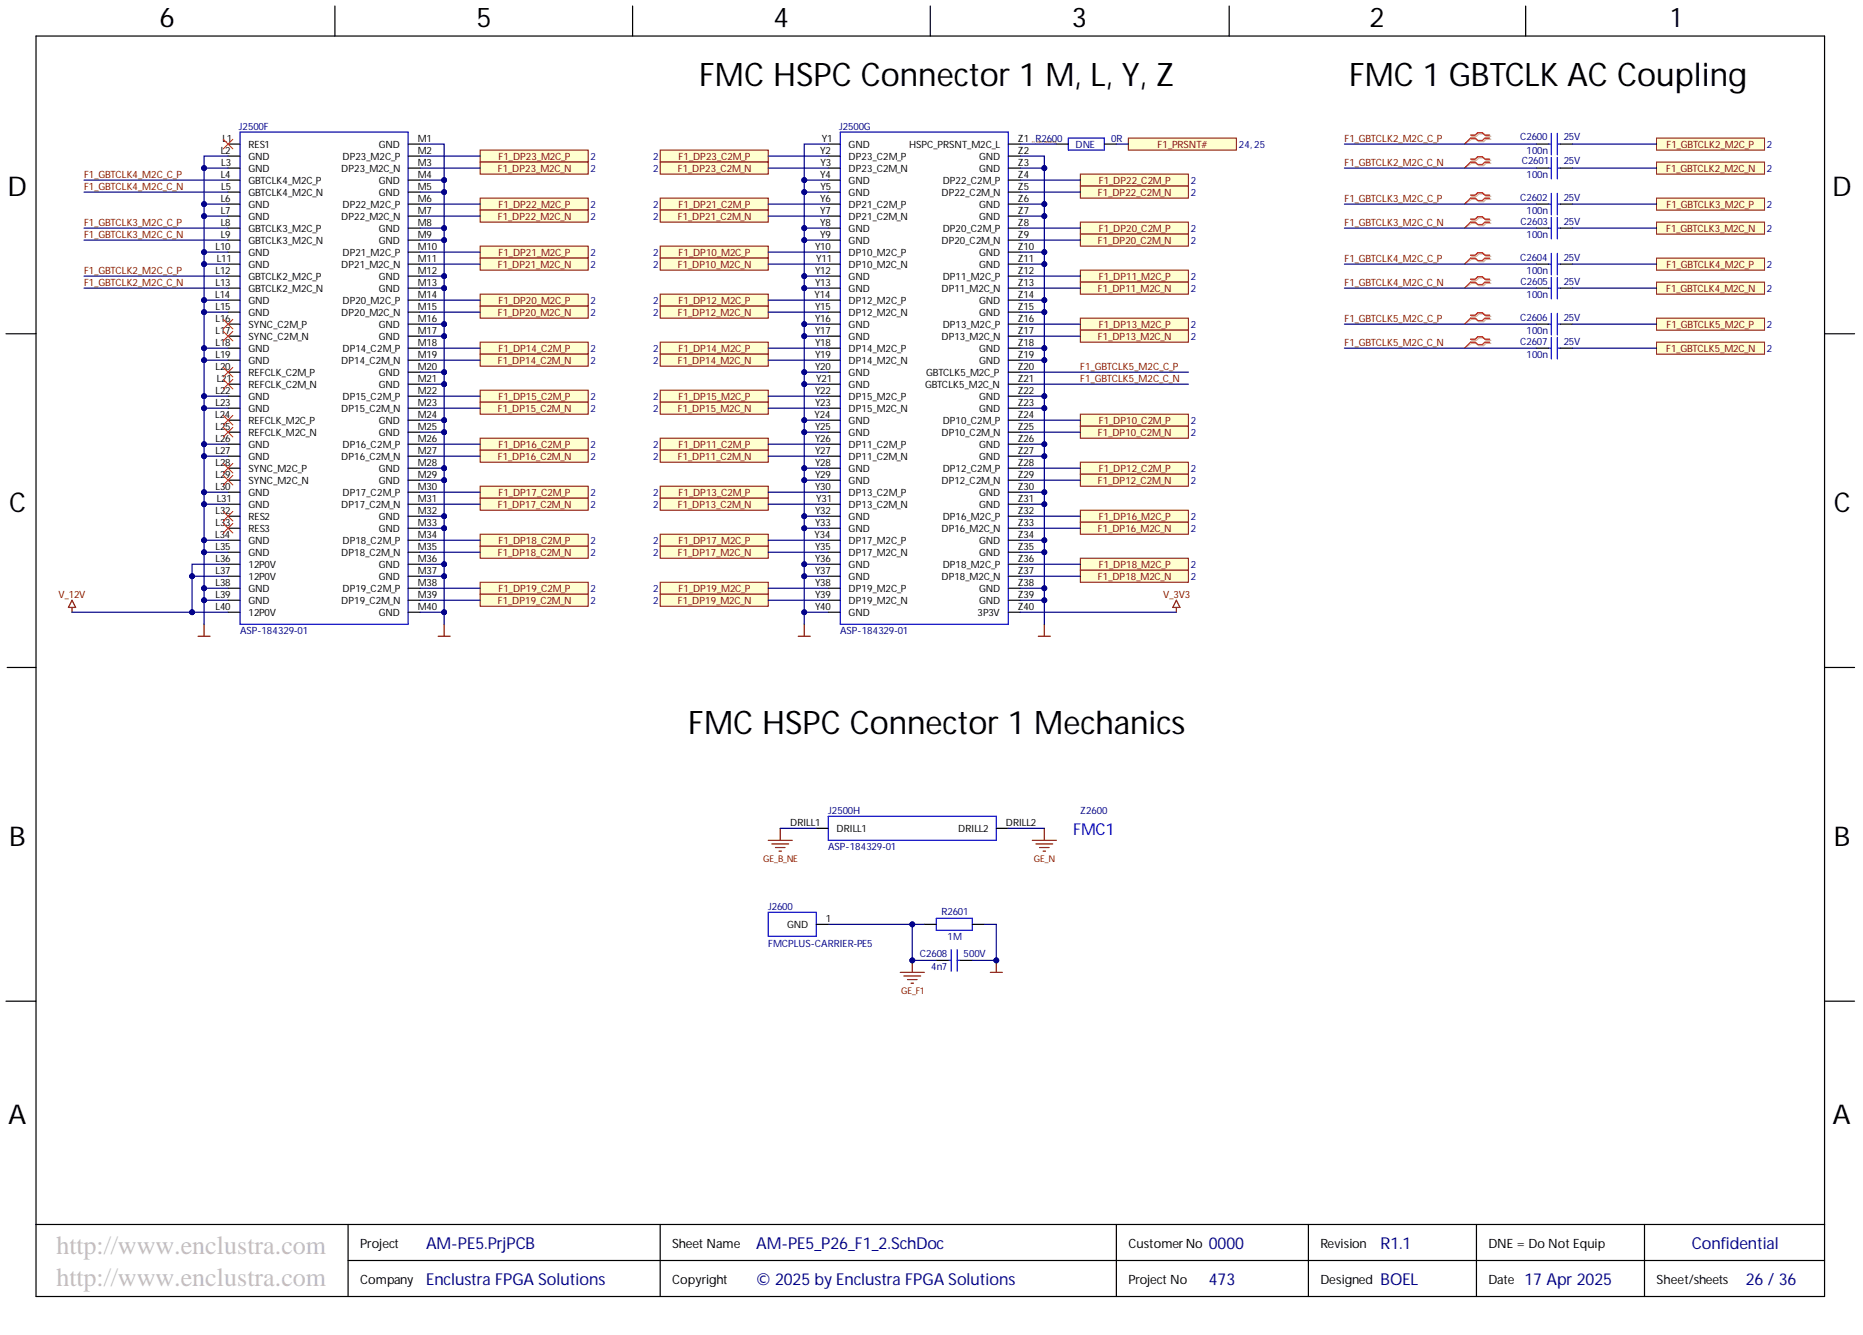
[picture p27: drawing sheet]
<svg xmlns="http://www.w3.org/2000/svg" width="393mm" height="282mm" viewBox="0 0 393 282" stroke-linecap="round" stroke-linejoin="round" font-family="sans-serif">
<defs><g id="words">
<g font-size="6.8">
<text x="147.6" y="18.1">FMC HSPC Connector 1 M, L, Y, Z</text>
<text x="284.9" y="18.1">FMC 1 GBTCLK AC Coupling</text>
<text x="145.3" y="155">FMC HSPC Connector 1 Mechanics</text>
</g>
<g font-size="5.7">
<text x="33.7" y="5.7">6</text>
<text x="100.6" y="5.7">5</text>
<text x="163.3" y="5.7">4</text>
<text x="226.3" y="5.7">3</text>
<text x="289.2" y="5.7">2</text>
<text x="352.8" y="5.7">1</text>
<text x="1.6" y="41.4">D</text>
<text x="386.8" y="41.4">D</text>
<text x="1.9" y="108.1">C</text>
<text x="387.2" y="108.1">C</text>
<text x="1.9" y="178.5">B</text>
<text x="387.2" y="178.5">B</text>
<text x="1.7" y="237.3">A</text>
<text x="386.9" y="237.3">A</text>
</g>
<g font-size="5.5" fill="#c0c0c0">
<text x="11.9" y="264.7">http://www.enclustra.com</text>
<text x="11.9" y="271.5">http://www.enclustra.com</text>
</g>
<text font-size="3.5" fill="#00f" x="226.6" y="176.3">FMC1</text>
<g font-size="3.5" fill="#000080">
<text x="90" y="263.8">AM-PE5.PrjPCB</text>
<text x="159.7" y="263.8">AM-PE5_P26_F1_2.SchDoc</text>
<text x="255.2" y="263.8">0000</text>
<text x="357.2" y="263.8">Confidential</text>
<text x="90" y="271.4">Enclustra FPGA Solutions</text>
<text x="159.7" y="271.4">© 2025 by Enclustra FPGA Solutions</text>
<text x="255.2" y="271.4">473</text>
<text x="291.5" y="271.4">BOEL</text>
<text x="321.9" y="271.4">17 Apr 2025</text>
<text x="368.6" y="271.4">26 / 36</text>
</g>
<text font-size="3.5" fill="#00007c" x="291.5" y="263.8">R1.1</text>
<g font-size="2.7">
<text x="76" y="263.4">Project</text>
<text x="141.9" y="263.4">Sheet Name</text>
<text x="238.2" y="263.4">CustomerNo</text>
<text x="278.8" y="263.4">Revision</text>
<text x="314.3" y="263.4">DNE = Do Not Equip</text>
<text x="76" y="271">Company</text>
<text x="141.9" y="271">Copyright</text>
<text x="238.2" y="271">Project No</text>
<text x="278.8" y="271">Designed</text>
<text x="314.3" y="271">Date</text>
<text x="349.7" y="271">Sheet/sheets</text>
</g>
<g font-size="2.1">
<text x="47" y="29.9">L1</text>
<text x="88.2" y="29.9">M1</text>
<text x="173.5" y="29.9">Y1</text>
<text x="214.9" y="29.9">Z1 R2600</text>
<text x="46.6" y="32.4">L2</text>
<text x="46.7" y="35">L3</text>
<text x="52.5" y="31.3">RES1</text>
<text x="52.5" y="33.8">GND</text>
<text x="72.3" y="33.8">DP23_M2C_P</text>
<text x="80" y="31.3">GND</text>
<text x="88.2" y="32.4">M2</text>
<text x="88.2" y="35">M3</text>
<text x="173.2" y="32.4">Y2</text>
<text x="173.3" y="35">Y3</text>
<text x="179.2" y="31.3">GND</text>
<text x="179.2" y="33.8">DP23_C2M_P</text>
<text x="191.9" y="31.3">HSPC_PRSNT_M2C_L</text>
<text x="206.7" y="33.8">GND</text>
<text x="214.9" y="32.4">Z2</text>
<text x="214.9" y="35">Z3</text>
<text x="46.6" y="37.5">L4</text>
<text x="46.7" y="40.1">L5</text>
<text x="52.5" y="36.3">GND</text>
<text x="52.5" y="38.9">GBTCLK4_M2C_P</text>
<text x="52.5" y="41.4">GBTCLK4_M2C_N</text>
<text x="72.1" y="36.3">DP23_M2C_N</text>
<text x="80" y="38.9">GND</text>
<text x="80" y="41.4">GND</text>
<text x="88.2" y="37.5">M4</text>
<text x="88.2" y="40.1">M5</text>
<text x="173.2" y="37.5">Y4</text>
<text x="173.3" y="40.1">Y5</text>
<text x="179.2" y="36.3">DP23_C2M_N</text>
<text x="179.2" y="38.9">GND</text>
<text x="179.2" y="41.4">GND</text>
<text x="198.8" y="41.4">DP22_C2M_N</text>
<text x="199" y="38.9">DP22_C2M_P</text>
<text x="206.7" y="36.3">GND</text>
<text x="214.9" y="37.5">Z4</text>
<text x="214.9" y="40.1">Z5</text>
<text x="46.6" y="42.6">L6</text>
<text x="46.6" y="45.1">L7</text>
<text x="46.6" y="47.7">L8</text>
<text x="52.5" y="43.9">GND</text>
<text x="52.5" y="46.5">GND</text>
<text x="72.1" y="46.5">DP22_M2C_N</text>
<text x="72.3" y="43.9">DP22_M2C_P</text>
<text x="88.2" y="42.6">M6</text>
<text x="88.2" y="45.1">M7</text>
<text x="88.2" y="47.7">M8</text>
<text x="173.2" y="42.6">Y6</text>
<text x="173.2" y="45.1">Y7</text>
<text x="173.2" y="47.7">Y8</text>
<text x="179.2" y="43.9">DP21_C2M_P</text>
<text x="179.2" y="46.5">DP21_C2M_N</text>
<text x="206.7" y="43.9">GND</text>
<text x="206.7" y="46.5">GND</text>
<text x="214.9" y="42.6">Z6</text>
<text x="214.9" y="45.1">Z7</text>
<text x="214.9" y="47.7">Z8</text>
<text x="45.5" y="52.7">L10</text>
<text x="46.6" y="50.2">L9</text>
<text x="52.5" y="49">GBTCLK3_M2C_P</text>
<text x="52.5" y="51.5">GBTCLK3_M2C_N</text>
<text x="80" y="49">GND</text>
<text x="80" y="51.5">GND</text>
<text x="88.2" y="50.2">M9</text>
<text x="88.2" y="52.7">M10</text>
<text x="172.1" y="52.7">Y10</text>
<text x="173.2" y="50.2">Y9</text>
<text x="179.2" y="49">GND</text>
<text x="179.2" y="51.5">GND</text>
<text x="198.8" y="51.5">DP20_C2M_N</text>
<text x="199" y="49">DP20_C2M_P</text>
<text x="214.9" y="50.2">Z9</text>
<text x="214.9" y="52.7">Z10</text>
<text x="45.5" y="57.8">L12</text>
<text x="45.8" y="55.3">L11</text>
<text x="52.5" y="54.1">GND</text>
<text x="52.5" y="56.6">GND</text>
<text x="52.5" y="59.1">GBTCLK2_M2C_P</text>
<text x="72.1" y="56.6">DP21_M2C_N</text>
<text x="72.3" y="54.1">DP21_M2C_P</text>
<text x="80" y="59.1">GND</text>
<text x="88.2" y="55.3">M11</text>
<text x="88.2" y="57.8">M12</text>
<text x="172.1" y="57.8">Y12</text>
<text x="172.3" y="55.3">Y11</text>
<text x="179.2" y="54.1">DP10_M2C_P</text>
<text x="179.2" y="56.6">DP10_M2C_N</text>
<text x="179.2" y="59.1">GND</text>
<text x="199" y="59.1">DP11_M2C_P</text>
<text x="206.7" y="54.1">GND</text>
<text x="206.7" y="56.6">GND</text>
<text x="214.9" y="55.3">Z11</text>
<text x="214.9" y="57.8">Z12</text>
<text x="45.5" y="62.9">L14</text>
<text x="45.5" y="60.3">L13</text>
<text x="45.5" y="65.4">L15</text>
<text x="52.5" y="61.7">GBTCLK2_M2C_N</text>
<text x="52.5" y="64.2">GND</text>
<text x="72.3" y="64.2">DP20_M2C_P</text>
<text x="80" y="61.7">GND</text>
<text x="88.2" y="60.3">M13</text>
<text x="88.2" y="62.9">M14</text>
<text x="88.2" y="65.4">M15</text>
<text x="172" y="62.9">Y14</text>
<text x="172.1" y="60.3">Y13</text>
<text x="172.1" y="65.4">Y15</text>
<text x="179.2" y="61.7">GND</text>
<text x="179.2" y="64.2">DP12_M2C_P</text>
<text x="198.8" y="61.7">DP11_M2C_N</text>
<text x="206.7" y="64.2">GND</text>
<text x="214.9" y="60.3">Z13</text>
<text x="214.9" y="62.9">Z14</text>
<text x="214.9" y="65.4">Z15</text>
<text x="45.5" y="67.9">L16</text>
<text x="45.5" y="70.5">L17</text>
<text x="52.5" y="66.7">GND</text>
<text x="52.5" y="69.3">SYNC_C2M_P</text>
<text x="52.5" y="71.8">SYNC_C2M_N</text>
<text x="72.1" y="66.7">DP20_M2C_N</text>
<text x="80" y="69.3">GND</text>
<text x="80" y="71.8">GND</text>
<text x="88.2" y="67.9">M16</text>
<text x="88.2" y="70.5">M17</text>
<text x="172.1" y="67.9">Y16</text>
<text x="172.1" y="70.5">Y17</text>
<text x="179.2" y="66.7">DP12_M2C_N</text>
<text x="179.2" y="69.3">GND</text>
<text x="179.2" y="71.8">GND</text>
<text x="198.8" y="71.8">DP13_M2C_N</text>
<text x="199" y="69.3">DP13_M2C_P</text>
<text x="206.7" y="66.7">GND</text>
<text x="214.9" y="67.9">Z16</text>
<text x="214.9" y="70.5">Z17</text>
<text x="45.5" y="73">L18</text>
<text x="45.5" y="75.5">L19</text>
<text x="52.5" y="74.4">GND</text>
<text x="52.5" y="76.9">GND</text>
<text x="72.1" y="76.9">DP14_C2M_N</text>
<text x="72.3" y="74.4">DP14_C2M_P</text>
<text x="88.2" y="73">M18</text>
<text x="88.2" y="75.5">M19</text>
<text x="172.1" y="73">Y18</text>
<text x="172.1" y="75.5">Y19</text>
<text x="179.2" y="74.4">DP14_M2C_P</text>
<text x="179.2" y="76.9">DP14_M2C_N</text>
<text x="206.7" y="74.4">GND</text>
<text x="206.7" y="76.9">GND</text>
<text x="214.9" y="73">Z18</text>
<text x="214.9" y="75.5">Z19</text>
<text x="45.5" y="78.1">L20</text>
<text x="45.5" y="83.1">L22</text>
<text x="45.8" y="80.6">L21</text>
<text x="52.5" y="79.4">REFCLK_C2M_P</text>
<text x="52.5" y="82">REFCLK_C2M_N</text>
<text x="80" y="79.4">GND</text>
<text x="80" y="82">GND</text>
<text x="88.2" y="78.1">M20</text>
<text x="88.2" y="80.6">M21</text>
<text x="88.2" y="83.1">M22</text>
<text x="172.1" y="78.1">Y20</text>
<text x="172.1" y="83.1">Y22</text>
<text x="172.3" y="80.6">Y21</text>
<text x="179.2" y="79.4">GND</text>
<text x="179.2" y="82">GND</text>
<text x="195.3" y="82">GBTCLK5_M2C_N</text>
<text x="195.6" y="79.4">GBTCLK5_M2C_P</text>
<text x="214.9" y="78.1">Z20</text>
<text x="214.9" y="80.6">Z21</text>
<text x="214.9" y="83.1">Z22</text>
<text x="45.5" y="88.2">L24</text>
<text x="45.5" y="85.7">L23</text>
<text x="52.5" y="84.5">GND</text>
<text x="52.5" y="87">GND</text>
<text x="52.5" y="89.6">REFCLK_M2C_P</text>
<text x="72.1" y="87">DP15_C2M_N</text>
<text x="72.3" y="84.5">DP15_C2M_P</text>
<text x="80" y="89.6">GND</text>
<text x="88.2" y="85.7">M23</text>
<text x="88.2" y="88.2">M24</text>
<text x="172" y="88.2">Y24</text>
<text x="172.1" y="85.7">Y23</text>
<text x="179.2" y="84.5">DP15_M2C_P</text>
<text x="179.2" y="87">DP15_M2C_N</text>
<text x="179.2" y="89.6">GND</text>
<text x="199" y="89.6">DP10_C2M_P</text>
<text x="206.7" y="84.5">GND</text>
<text x="206.7" y="87">GND</text>
<text x="214.9" y="85.7">Z23</text>
<text x="214.9" y="88.2">Z24</text>
<text x="45.5" y="90.7">L25</text>
<text x="45.5" y="93.3">L26</text>
<text x="45.5" y="95.8">L27</text>
<text x="52.5" y="92.1">REFCLK_M2C_N</text>
<text x="52.5" y="94.6">GND</text>
<text x="72.3" y="94.6">DP16_C2M_P</text>
<text x="80" y="92.1">GND</text>
<text x="88.2" y="90.7">M25</text>
<text x="88.2" y="93.3">M26</text>
<text x="88.2" y="95.8">M27</text>
<text x="172.1" y="90.7">Y25</text>
<text x="172.1" y="93.3">Y26</text>
<text x="172.1" y="95.8">Y27</text>
<text x="179.2" y="92.1">GND</text>
<text x="179.2" y="94.6">DP11_C2M_P</text>
<text x="198.8" y="92.1">DP10_C2M_N</text>
<text x="206.7" y="94.6">GND</text>
<text x="214.9" y="90.7">Z25</text>
<text x="214.9" y="93.3">Z26</text>
<text x="214.9" y="95.8">Z27</text>
<text x="45.5" y="98.3">L28</text>
<text x="45.5" y="100.9">L29</text>
<text x="52.5" y="97.2">GND</text>
<text x="52.5" y="99.7">SYNC_M2C_P</text>
<text x="72.1" y="97.2">DP16_C2M_N</text>
<text x="80" y="99.7">GND</text>
<text x="88.2" y="98.3">M28</text>
<text x="88.2" y="100.9">M29</text>
<text x="172.1" y="98.3">Y28</text>
<text x="172.1" y="100.9">Y29</text>
<text x="179.2" y="97.2">DP11_C2M_N</text>
<text x="179.2" y="99.7">GND</text>
<text x="199" y="99.7">DP12_C2M_P</text>
<text x="206.7" y="97.2">GND</text>
<text x="214.9" y="98.3">Z28</text>
<text x="214.9" y="100.9">Z29</text>
<text x="45.5" y="103.4">L30</text>
<text x="45.8" y="106">L31</text>
<text x="52.5" y="102.2">SYNC_M2C_N</text>
<text x="52.5" y="104.8">GND</text>
<text x="52.5" y="107.3">GND</text>
<text x="72.1" y="107.3">DP17_C2M_N</text>
<text x="72.3" y="104.8">DP17_C2M_P</text>
<text x="80" y="102.2">GND</text>
<text x="88.2" y="103.4">M30</text>
<text x="88.2" y="106">M31</text>
<text x="172.1" y="103.4">Y30</text>
<text x="172.3" y="106">Y31</text>
<text x="179.2" y="102.2">GND</text>
<text x="179.2" y="104.8">DP13_C2M_P</text>
<text x="179.2" y="107.3">DP13_C2M_N</text>
<text x="198.8" y="102.2">DP12_C2M_N</text>
<text x="206.7" y="104.8">GND</text>
<text x="206.7" y="107.3">GND</text>
<text x="214.9" y="103.4">Z30</text>
<text x="214.9" y="106">Z31</text>
<text x="45.5" y="113.6">L34</text>
<text x="45.5" y="108.5">L32</text>
<text x="45.5" y="111">L33</text>
<text x="52.5" y="109.8">RES2</text>
<text x="52.5" y="112.4">RES3</text>
<text x="80" y="109.8">GND</text>
<text x="80" y="112.4">GND</text>
<text x="88.2" y="108.5">M32</text>
<text x="88.2" y="111">M33</text>
<text x="88.2" y="113.6">M34</text>
<text x="172" y="113.6">Y34</text>
<text x="172.1" y="108.5">Y32</text>
<text x="172.1" y="111">Y33</text>
<text x="179.2" y="109.8">GND</text>
<text x="179.2" y="112.4">GND</text>
<text x="198.8" y="112.4">DP16_M2C_N</text>
<text x="199" y="109.8">DP16_M2C_P</text>
<text x="214.9" y="108.5">Z32</text>
<text x="214.9" y="111">Z33</text>
<text x="214.9" y="113.6">Z34</text>
<text x="45.5" y="116.1">L35</text>
<text x="45.5" y="118.6">L36</text>
<text x="52.5" y="114.9">GND</text>
<text x="52.5" y="117.4">GND</text>
<text x="52.5" y="120">12P0V</text>
<text x="72.1" y="117.4">DP18_C2M_N</text>
<text x="72.3" y="114.9">DP18_C2M_P</text>
<text x="80" y="120">GND</text>
<text x="88.2" y="116.1">M35</text>
<text x="88.2" y="118.6">M36</text>
<text x="172.1" y="116.1">Y35</text>
<text x="172.1" y="118.6">Y36</text>
<text x="179.2" y="114.9">DP17_M2C_P</text>
<text x="179.2" y="117.4">DP17_M2C_N</text>
<text x="179.2" y="120">GND</text>
<text x="199" y="120">DP18_M2C_P</text>
<text x="206.7" y="114.9">GND</text>
<text x="206.7" y="117.4">GND</text>
<text x="214.9" y="116.1">Z35</text>
<text x="214.9" y="118.6">Z36</text>
<text x="45.5" y="121.2">L37</text>
<text x="45.5" y="123.7">L38</text>
<text x="52.5" y="122.5">12P0V</text>
<text x="52.5" y="125">GND</text>
<text x="72.3" y="125">DP19_C2M_P</text>
<text x="80" y="122.5">GND</text>
<text x="88.2" y="121.2">M37</text>
<text x="88.2" y="123.7">M38</text>
<text x="172.1" y="121.2">Y37</text>
<text x="172.1" y="123.7">Y38</text>
<text x="179.2" y="122.5">GND</text>
<text x="179.2" y="125">DP19_M2C_P</text>
<text x="198.8" y="122.5">DP18_M2C_N</text>
<text x="206.7" y="125">GND</text>
<text x="214.9" y="121.2">Z37</text>
<text x="214.9" y="123.7">Z38</text>
<text x="45.5" y="126.2">L39</text>
<text x="45.5" y="128.8">L40</text>
<text x="52.5" y="127.6">GND</text>
<text x="52.5" y="130.1">12P0V</text>
<text x="72.1" y="127.6">DP19_C2M_N</text>
<text x="80" y="130.1">GND</text>
<text x="88.2" y="126.2">M39</text>
<text x="88.2" y="128.8">M40</text>
<text x="172.1" y="126.2">Y39</text>
<text x="172.1" y="128.8">Y40</text>
<text x="179.2" y="127.6">DP19_M2C_N</text>
<text x="179.2" y="130.1">GND</text>
<text x="206.4" y="130.1">3P3V</text>
<text x="206.7" y="127.6">GND</text>
<text x="214.9" y="126.2">Z39</text>
<text x="214.9" y="128.8">Z40</text>
<text x="166.8" y="174.4">DRILL1</text>
<text x="176.6" y="175.7">DRILL1</text>
<text x="202.3" y="175.7">DRILL2</text>
<text x="212.4" y="174.4">DRILL2</text>
<text x="166.2" y="196">GND</text>
<text x="174.4" y="194.7">1</text>
</g>
<g font-size="2.1" fill="#000080">
<text x="50.4" y="27.4">J2500F</text>
<text x="177.2" y="27.4">J2500G</text>
<text x="234.6" y="29.9">0R</text>
<text x="320.9" y="29.7">C2600</text>
<text x="330.1" y="29.7">25V</text>
<text x="124.7" y="33.8">2</text>
<text x="137.9" y="33.8">2</text>
<text x="227.1" y="31.2">DNE</text>
<text x="261.6" y="31.3">24, 25</text>
<text x="321.3" y="34.7">C2601</text>
<text x="322.3" y="32.4">100n</text>
<text x="330.1" y="34.7">25V</text>
<text x="373.1" y="31.3">2</text>
<text x="124.7" y="36.3">2</text>
<text x="137.9" y="36.3">2</text>
<text x="251.4" y="38.9">2</text>
<text x="251.4" y="41.4">2</text>
<text x="322.3" y="37.5">100n</text>
<text x="373.1" y="36.3">2</text>
<text x="124.7" y="43.9">2</text>
<text x="124.7" y="46.5">2</text>
<text x="137.9" y="43.9">2</text>
<text x="137.9" y="46.5">2</text>
<text x="320.9" y="42.3">C2602</text>
<text x="321" y="47.4">C2603</text>
<text x="322.3" y="45.1">100n</text>
<text x="330.1" y="42.3">25V</text>
<text x="330.1" y="47.4">25V</text>
<text x="373.1" y="43.9">2</text>
<text x="251.4" y="49">2</text>
<text x="251.4" y="51.5">2</text>
<text x="322.3" y="50.2">100n</text>
<text x="373.1" y="49">2</text>
<text x="124.7" y="54.1">2</text>
<text x="124.7" y="56.6">2</text>
<text x="137.9" y="54.1">2</text>
<text x="137.9" y="56.6">2</text>
<text x="251.4" y="59.1">2</text>
<text x="320.9" y="55">C2604</text>
<text x="322.3" y="57.8">100n</text>
<text x="330.1" y="55">25V</text>
<text x="373.1" y="56.6">2</text>
<text x="124.7" y="64.2">2</text>
<text x="137.9" y="64.2">2</text>
<text x="251.4" y="61.7">2</text>
<text x="321" y="60.1">C2605</text>
<text x="322.3" y="62.9">100n</text>
<text x="330.1" y="60.1">25V</text>
<text x="373.1" y="61.7">2</text>
<text x="124.7" y="66.7">2</text>
<text x="137.9" y="66.7">2</text>
<text x="251.4" y="69.3">2</text>
<text x="251.4" y="71.8">2</text>
<text x="320.9" y="67.7">C2606</text>
<text x="322.3" y="70.5">100n</text>
<text x="330.1" y="67.7">25V</text>
<text x="373.1" y="69.3">2</text>
<text x="124.7" y="74.4">2</text>
<text x="124.7" y="76.9">2</text>
<text x="137.9" y="74.4">2</text>
<text x="137.9" y="76.9">2</text>
<text x="320.9" y="72.7">C2607</text>
<text x="322.3" y="75.5">100n</text>
<text x="330.1" y="72.7">25V</text>
<text x="373.1" y="74.4">2</text>
<text x="124.7" y="84.5">2</text>
<text x="124.7" y="87">2</text>
<text x="137.9" y="84.5">2</text>
<text x="137.9" y="87">2</text>
<text x="251.4" y="89.6">2</text>
<text x="124.7" y="94.6">2</text>
<text x="137.9" y="94.6">2</text>
<text x="251.4" y="92.1">2</text>
<text x="124.7" y="97.2">2</text>
<text x="137.9" y="97.2">2</text>
<text x="251.4" y="99.7">2</text>
<text x="124.7" y="104.8">2</text>
<text x="124.7" y="107.3">2</text>
<text x="137.9" y="104.8">2</text>
<text x="137.9" y="107.3">2</text>
<text x="251.4" y="102.2">2</text>
<text x="251.4" y="109.8">2</text>
<text x="251.4" y="112.4">2</text>
<text x="124.7" y="114.9">2</text>
<text x="124.7" y="117.4">2</text>
<text x="137.9" y="114.9">2</text>
<text x="137.9" y="117.4">2</text>
<text x="251.4" y="120">2</text>
<text x="124.7" y="125">2</text>
<text x="137.9" y="125">2</text>
<text x="251.4" y="122.5">2</text>
<text x="124.7" y="127.6">2</text>
<text x="137.9" y="127.6">2</text>
<text x="50.7" y="133.8">ASP-184329-01</text>
<text x="177.4" y="133.8">ASP-184329-01</text>
<text x="174.9" y="171.9">J2500H</text>
<text x="228.1" y="171.9">Z2600</text>
<text x="174.9" y="179.5">ASP-184329-01</text>
<text x="162.2" y="192.1">J2600</text>
<text x="198.8" y="193.1">R2601</text>
<text x="162.2" y="200">FMCPLUS-CARRIER-PE5</text>
<text x="194.2" y="202">C2608</text>
<text x="200" y="198.4">1M</text>
<text x="203.4" y="202">500V</text>
<text x="196.6" y="204.8">4n7</text>
</g>
<g font-size="2.1" fill="#800000">
<text x="283.9" y="29.9">F1_GBTCLK2_M2C_C_P</text>
<text x="105.3" y="33.8">F1_DP23_M2C_P</text>
<text x="143.3" y="33.8">F1_DP23_C2M_P</text>
<text x="244.4" y="31.3">F1_PRSNT#</text>
<text x="283.9" y="35">F1_GBTCLK2_M2C_C_N</text>
<text x="351.9" y="31.3">F1_GBTCLK2_M2C_P</text>
<text x="17.7" y="37.5">F1_GBTCLK4_M2C_C_P</text>
<text x="17.7" y="40.1">F1_GBTCLK4_M2C_C_N</text>
<text x="105.1" y="36.3">F1_DP23_M2C_N</text>
<text x="143.1" y="36.3">F1_DP23_C2M_N</text>
<text x="231.8" y="41.4">F1_DP22_C2M_N</text>
<text x="232" y="38.9">F1_DP22_C2M_P</text>
<text x="351.8" y="36.3">F1_GBTCLK2_M2C_N</text>
<text x="17.7" y="47.7">F1_GBTCLK3_M2C_C_P</text>
<text x="105.1" y="46.5">F1_DP22_M2C_N</text>
<text x="105.3" y="43.9">F1_DP22_M2C_P</text>
<text x="143.1" y="46.5">F1_DP21_C2M_N</text>
<text x="143.3" y="43.9">F1_DP21_C2M_P</text>
<text x="283.9" y="42.6">F1_GBTCLK3_M2C_C_P</text>
<text x="283.9" y="47.7">F1_GBTCLK3_M2C_C_N</text>
<text x="351.9" y="43.9">F1_GBTCLK3_M2C_P</text>
<text x="17.7" y="50.2">F1_GBTCLK3_M2C_C_N</text>
<text x="231.8" y="51.5">F1_DP20_C2M_N</text>
<text x="232" y="49">F1_DP20_C2M_P</text>
<text x="351.8" y="49">F1_GBTCLK3_M2C_N</text>
<text x="17.7" y="57.8">F1_GBTCLK2_M2C_C_P</text>
<text x="105.1" y="56.6">F1_DP21_M2C_N</text>
<text x="105.3" y="54.1">F1_DP21_M2C_P</text>
<text x="143.1" y="56.6">F1_DP10_M2C_N</text>
<text x="143.3" y="54.1">F1_DP10_M2C_P</text>
<text x="232" y="59.1">F1_DP11_M2C_P</text>
<text x="283.9" y="55.3">F1_GBTCLK4_M2C_C_P</text>
<text x="351.9" y="56.6">F1_GBTCLK4_M2C_P</text>
<text x="17.7" y="60.3">F1_GBTCLK2_M2C_C_N</text>
<text x="105.3" y="64.2">F1_DP20_M2C_P</text>
<text x="143.3" y="64.2">F1_DP12_M2C_P</text>
<text x="231.8" y="61.7">F1_DP11_M2C_N</text>
<text x="283.9" y="60.3">F1_GBTCLK4_M2C_C_N</text>
<text x="351.8" y="61.7">F1_GBTCLK4_M2C_N</text>
<text x="105.1" y="66.7">F1_DP20_M2C_N</text>
<text x="143.1" y="66.7">F1_DP12_M2C_N</text>
<text x="231.8" y="71.8">F1_DP13_M2C_N</text>
<text x="232" y="69.3">F1_DP13_M2C_P</text>
<text x="283.9" y="67.9">F1_GBTCLK5_M2C_C_P</text>
<text x="351.9" y="69.3">F1_GBTCLK5_M2C_P</text>
<text x="105.1" y="76.9">F1_DP14_C2M_N</text>
<text x="105.3" y="74.4">F1_DP14_C2M_P</text>
<text x="143.1" y="76.9">F1_DP14_M2C_N</text>
<text x="143.3" y="74.4">F1_DP14_M2C_P</text>
<text x="283.9" y="73">F1_GBTCLK5_M2C_C_N</text>
<text x="351.8" y="74.4">F1_GBTCLK5_M2C_N</text>
<text x="228.1" y="78.1">F1_GBTCLK5_M2C_C_P</text>
<text x="228.1" y="80.6">F1_GBTCLK5_M2C_C_N</text>
<text x="105.1" y="87">F1_DP15_C2M_N</text>
<text x="105.3" y="84.5">F1_DP15_C2M_P</text>
<text x="143.1" y="87">F1_DP15_M2C_N</text>
<text x="143.3" y="84.5">F1_DP15_M2C_P</text>
<text x="232" y="89.6">F1_DP10_C2M_P</text>
<text x="105.3" y="94.6">F1_DP16_C2M_P</text>
<text x="143.3" y="94.6">F1_DP11_C2M_P</text>
<text x="231.8" y="92.1">F1_DP10_C2M_N</text>
<text x="105.1" y="97.2">F1_DP16_C2M_N</text>
<text x="143.1" y="97.2">F1_DP11_C2M_N</text>
<text x="232" y="99.7">F1_DP12_C2M_P</text>
<text x="105.1" y="107.3">F1_DP17_C2M_N</text>
<text x="105.3" y="104.8">F1_DP17_C2M_P</text>
<text x="143.1" y="107.3">F1_DP13_C2M_N</text>
<text x="143.3" y="104.8">F1_DP13_C2M_P</text>
<text x="231.8" y="102.2">F1_DP12_C2M_N</text>
<text x="231.8" y="112.4">F1_DP16_M2C_N</text>
<text x="232" y="109.8">F1_DP16_M2C_P</text>
<text x="105.1" y="117.4">F1_DP18_C2M_N</text>
<text x="105.3" y="114.9">F1_DP18_C2M_P</text>
<text x="143.1" y="117.4">F1_DP17_M2C_N</text>
<text x="143.3" y="114.9">F1_DP17_M2C_P</text>
<text x="232" y="120">F1_DP18_M2C_P</text>
<text x="105.3" y="125">F1_DP19_C2M_P</text>
<text x="143.3" y="125">F1_DP19_M2C_P</text>
<text x="231.8" y="122.5">F1_DP18_M2C_N</text>
<text x="12.3" y="126.2">V_12V</text>
<text x="105.1" y="127.6">F1_DP19_C2M_N</text>
<text x="143.1" y="127.6">F1_DP19_M2C_N</text>
<text x="245.6" y="126.2">V_3V3</text>
</g>
<g font-size="1.9" fill="#800000">
<text x="161.1" y="182">GE_B_NE</text>
<text x="218.3" y="182">GE_N</text>
<text x="190.3" y="209.9">GE_F1</text>
</g>
<text font-size=".6" fill="#800000" x="218" y="30.3">F1_HSPC_PRSNT#_R</text>
</g></defs>
<g fill="none" stroke="#000" stroke-width=".25">
<path d="M7.6 7.6h377.6v266.1h-377.6zM70.7 1.3v6.3M133.6 1.3v6.3M196.4 1.3v6.3M259.5 1.3v6.3M322.1 1.3v6.3M48.2 30.4h2.5M48.2 33h2.5M48.2 35.5h2.5M48.2 38h2.5M86.2 30.4h2.5M86.2 33h2.5"/>
<path d="M86.2 35.5h2.5M86.2 38h2.5M174.9 30.4h2.5M174.9 33h2.5M174.9 35.5h2.5M174.9 38h2.5M212.9 30.4h2.5M212.9 33h2.5M212.9 35.5h2.5M212.9 38h2.5M48.2 40.6h2.5M48.2 43.1h2.5"/>
<path d="M48.2 45.6h2.5M48.2 48.2h2.5M48.2 50.7h2.5M48.2 53.2h2.5M48.2 55.8h2.5M48.2 58.3h2.5M86.2 40.6h2.5M86.2 43.1h2.5M86.2 45.6h2.5M86.2 48.2h2.5M86.2 50.7h2.5M86.2 53.2h2.5"/>
<path d="M86.2 55.8h2.5M86.2 58.3h2.5M174.9 40.6h2.5M174.9 43.1h2.5M174.9 45.6h2.5M174.9 48.2h2.5M174.9 50.7h2.5M174.9 53.2h2.5M174.9 55.8h2.5M174.9 58.3h2.5M212.9 40.6h2.5M212.9 43.1h2.5"/>
<path d="M212.9 45.6h2.5M212.9 48.2h2.5M212.9 50.7h2.5M212.9 53.2h2.5M212.9 55.8h2.5M212.9 58.3h2.5M1.3 70.5h6.3M48.2 60.8h2.5M48.2 63.4h2.5M48.2 65.9h2.5M48.2 68.4h2.5M48.2 71h2.5"/>
<path d="M48.2 73.5h2.5M48.2 76h2.5M48.2 78.6h2.5M86.2 60.8h2.5M86.2 63.4h2.5M86.2 65.9h2.5M86.2 68.4h2.5M86.2 71h2.5M86.2 73.5h2.5M86.2 76h2.5M86.2 78.6h2.5M174.9 60.8h2.5"/>
<path d="M174.9 63.4h2.5M174.9 65.9h2.5M174.9 68.4h2.5M174.9 71h2.5M174.9 73.5h2.5M174.9 76h2.5M174.9 78.6h2.5M212.9 60.8h2.5M212.9 63.4h2.5M212.9 65.9h2.5M212.9 68.4h2.5M212.9 71h2.5"/>
<path d="M212.9 73.5h2.5M212.9 76h2.5M212.9 78.6h2.5M385.2 70.5h6.4M48.2 81.1h2.5M48.2 83.6h2.5M48.2 86.2h2.5M48.2 88.7h2.5M48.2 91.3h2.5M48.2 93.8h2.5M48.2 96.3h2.5M48.2 98.9h2.5"/>
<path d="M86.2 81.1h2.5M86.2 83.6h2.5M86.2 86.2h2.5M86.2 88.7h2.5M86.2 91.3h2.5M86.2 93.8h2.5M86.2 96.3h2.5M86.2 98.9h2.5M174.9 81.1h2.5M174.9 83.6h2.5M174.9 86.2h2.5M174.9 88.7h2.5"/>
<path d="M174.9 91.3h2.5M174.9 93.8h2.5M174.9 96.3h2.5M174.9 98.9h2.5M212.9 81.1h2.5M212.9 83.6h2.5M212.9 86.2h2.5M212.9 88.7h2.5M212.9 91.3h2.5M212.9 93.8h2.5M212.9 96.3h2.5M212.9 98.9h2.5"/>
<path d="M48.2 101.4h2.5M48.2 103.9h2.5M48.2 106.5h2.5M48.2 109h2.5M48.2 111.5h2.5M48.2 114.1h2.5M48.2 116.6h2.5M48.2 119.1h2.5M86.2 101.4h2.5M86.2 103.9h2.5M86.2 106.5h2.5M86.2 109h2.5"/>
<path d="M86.2 111.5h2.5M86.2 114.1h2.5M86.2 116.6h2.5M86.2 119.1h2.5M174.9 101.4h2.5M174.9 103.9h2.5M174.9 106.5h2.5M174.9 109h2.5M174.9 111.5h2.5M174.9 114.1h2.5M174.9 116.6h2.5M174.9 119.1h2.5"/>
<path d="M212.9 101.4h2.5M212.9 103.9h2.5M212.9 106.5h2.5M212.9 109h2.5M212.9 111.5h2.5M212.9 114.1h2.5M212.9 116.6h2.5M212.9 119.1h2.5M48.2 121.7h2.5M48.2 124.2h2.5M48.2 126.7h2.5M48.2 129.3h2.5"/>
<path d="M86.2 121.7h2.5M86.2 124.2h2.5M86.2 126.7h2.5M86.2 129.3h2.5M174.9 121.7h2.5M174.9 124.2h2.5M174.9 126.7h2.5M174.9 129.3h2.5M212.9 121.7h2.5M212.9 124.2h2.5M212.9 126.7h2.5M212.9 129.3h2.5"/>
<path d="M1.5 140.9h6.1M385.2 140.9h6.4M172.3 174.9h2.6M210.4 174.9h2.5M195.1 195.2h2.6M205.3 195.2h2.5M1.3 211.4h6.3M197.7 202.8h2.5M202.8 202.8h2.5M385.2 211.4h6.4M7.6 258.5h377.6M73.5 258.5v15.2"/>
<path d="M139.4 258.5v15.2M235.7 258.5v15.2M276.3 258.5v15.2M311.7 258.5v15.2M347.2 258.5v15.2M73.5 266.1h311.7"/>
</g>
<path d="M50.7 27.9h35.5v103.9h-35.5zM177.4 27.9h35.5v103.9h-35.5zM174.9 172.4h35.5v5h-35.5zM197.7 193.9h7.6v2.5h-7.6zM200.2 202.8h.6M200.8 200.5v4.6M202.1 202.8h.7M202.1 200.5v4.6" fill="none" stroke="#00f" stroke-width=".25"/>
<g fill="none" stroke="#800000" stroke-width=".25">
<path d="M15.2 126.7l.8 1.6h-1.6zM15.2 128.3v1M41.8 134.3h2.6M43.1 131.8v2.5M92.5 134.3h2.5M93.8 131.8v2.5M168.5 134.3h2.6M169.8 131.8v2.5M219.2 134.3h2.6M220.5 131.8v2.5M248.4 126.7l.7 1.6h-1.5zM248.4 128.3v1"/>
<path d="M162.2 177.4h5.1M163 178.2h3.5M163.7 178.9h2.1M164.5 179.7h.5M164.7 174.9v2.5M218 177.4h5M218.7 178.2h3.6M219.5 178.9h2M220.2 179.7h.5M220.5 174.9v2.5M209.1 205.3h2.5M210.4 202.8v2.5"/>
</g>
<path d="M47.1 29.4l2.1 2M49.2 29.4l-2.1 2M47.1 110.5l2.1 2M47.1 108l2.1 2M49.2 110.5l-2.1 2M49.2 108l-2.1 2" fill="none" stroke="#f00" stroke-width=".21"/>
<circle cx="210.4" cy="202.8" r=".51" fill="#000080"/>
<circle cx="210.4" cy="202.8" r=".51" fill="none" stroke="#000080" stroke-width=".21"/>
<path d="M190.1 205.3h5M190.8 206.1h3.6M191.6 206.8h2M192.4 207.6h.5M192.6 202.8v2.5" fill="none" stroke="#800000" stroke-width=".25"/>
<circle cx="192.6" cy="202.8" r=".51" fill="#000080"/>
<circle cx="192.6" cy="202.8" r=".51" fill="none" stroke="#000080" stroke-width=".21"/>
<path d="M139.4 92.5h22.8v2.6h-22.8z" fill-rule="evenodd" fill="#ffffd0"/>
<path d="M139.4 92.5h22.8v2.6h-22.8z" fill="none" stroke="#800000" stroke-width=".21"/>
<path d="M139.4 95.1h22.8v2.5h-22.8z" fill-rule="evenodd" fill="#ffffd0"/>
<path d="M139.4 95.1h22.8v2.5h-22.8z" fill="none" stroke="#800000" stroke-width=".21"/>
<path d="M101.4 72.2h22.8v2.6h-22.8z" fill-rule="evenodd" fill="#ffffd0"/>
<path d="M101.4 72.2h22.8v2.6h-22.8z" fill="none" stroke="#800000" stroke-width=".21"/>
<path d="M101.4 74.8h22.8v2.5h-22.8z" fill-rule="evenodd" fill="#ffffd0"/>
<path d="M101.4 74.8h22.8v2.5h-22.8z" fill="none" stroke="#800000" stroke-width=".21"/>
<path d="M228.1 97.6h22.8v2.5h-22.8z" fill-rule="evenodd" fill="#ffffd0"/>
<path d="M228.1 97.6h22.8v2.5h-22.8z" fill="none" stroke="#800000" stroke-width=".21"/>
<path d="M228.1 100.1h22.8v2.6h-22.8z" fill-rule="evenodd" fill="#ffffd0"/>
<path d="M228.1 100.1h22.8v2.6h-22.8z" fill="none" stroke="#800000" stroke-width=".21"/>
<path d="M101.4 122.9h22.8v2.6h-22.8z" fill-rule="evenodd" fill="#ffffd0"/>
<path d="M101.4 122.9h22.8v2.6h-22.8z" fill="none" stroke="#800000" stroke-width=".21"/>
<path d="M101.4 125.5h22.8v2.5h-22.8z" fill-rule="evenodd" fill="#ffffd0"/>
<path d="M101.4 125.5h22.8v2.5h-22.8z" fill="none" stroke="#800000" stroke-width=".21"/>
<path d="M101.4 102.7h22.8v2.5h-22.8z" fill-rule="evenodd" fill="#ffffd0"/>
<path d="M101.4 102.7h22.8v2.5h-22.8z" fill="none" stroke="#800000" stroke-width=".21"/>
<path d="M101.4 105.2h22.8v2.5h-22.8z" fill-rule="evenodd" fill="#ffffd0"/>
<path d="M101.4 105.2h22.8v2.5h-22.8z" fill="none" stroke="#800000" stroke-width=".21"/>
<path d="M228.1 36.8h22.8v2.5h-22.8z" fill-rule="evenodd" fill="#ffffd0"/>
<path d="M228.1 36.8h22.8v2.5h-22.8z" fill="none" stroke="#800000" stroke-width=".21"/>
<path d="M228.1 39.3h22.8v2.5h-22.8z" fill-rule="evenodd" fill="#ffffd0"/>
<path d="M228.1 39.3h22.8v2.5h-22.8z" fill="none" stroke="#800000" stroke-width=".21"/>
<path d="M228.1 46.9h22.8v2.5h-22.8z" fill-rule="evenodd" fill="#ffffd0"/>
<path d="M228.1 46.9h22.8v2.5h-22.8z" fill="none" stroke="#800000" stroke-width=".21"/>
<path d="M228.1 49.4h22.8v2.6h-22.8z" fill-rule="evenodd" fill="#ffffd0"/>
<path d="M228.1 49.4h22.8v2.6h-22.8z" fill="none" stroke="#800000" stroke-width=".21"/>
<path d="M228.1 87.4h22.8v2.6h-22.8z" fill-rule="evenodd" fill="#ffffd0"/>
<path d="M228.1 87.4h22.8v2.6h-22.8z" fill="none" stroke="#800000" stroke-width=".21"/>
<path d="M228.1 90h22.8v2.5h-22.8z" fill-rule="evenodd" fill="#ffffd0"/>
<path d="M228.1 90h22.8v2.5h-22.8z" fill="none" stroke="#800000" stroke-width=".21"/>
<path d="M101.4 82.4h22.8v2.5h-22.8z" fill-rule="evenodd" fill="#ffffd0"/>
<path d="M101.4 82.4h22.8v2.5h-22.8z" fill="none" stroke="#800000" stroke-width=".21"/>
<path d="M101.4 84.9h22.8v2.5h-22.8z" fill-rule="evenodd" fill="#ffffd0"/>
<path d="M101.4 84.9h22.8v2.5h-22.8z" fill="none" stroke="#800000" stroke-width=".21"/>
<path d="M139.4 102.7h22.8v2.5h-22.8z" fill-rule="evenodd" fill="#ffffd0"/>
<path d="M139.4 102.7h22.8v2.5h-22.8z" fill="none" stroke="#800000" stroke-width=".21"/>
<path d="M139.4 105.2h22.8v2.5h-22.8z" fill-rule="evenodd" fill="#ffffd0"/>
<path d="M139.4 105.2h22.8v2.5h-22.8z" fill="none" stroke="#800000" stroke-width=".21"/>
<path d="M101.4 112.8h22.8v2.5h-22.8z" fill-rule="evenodd" fill="#ffffd0"/>
<path d="M101.4 112.8h22.8v2.5h-22.8z" fill="none" stroke="#800000" stroke-width=".21"/>
<path d="M101.4 115.3h22.8v2.6h-22.8z" fill-rule="evenodd" fill="#ffffd0"/>
<path d="M101.4 115.3h22.8v2.6h-22.8z" fill="none" stroke="#800000" stroke-width=".21"/>
<path d="M101.4 92.5h22.8v2.6h-22.8z" fill-rule="evenodd" fill="#ffffd0"/>
<path d="M101.4 92.5h22.8v2.6h-22.8z" fill="none" stroke="#800000" stroke-width=".21"/>
<path d="M101.4 95.1h22.8v2.5h-22.8z" fill-rule="evenodd" fill="#ffffd0"/>
<path d="M101.4 95.1h22.8v2.5h-22.8z" fill="none" stroke="#800000" stroke-width=".21"/>
<path d="M139.4 31.7h22.8v2.5h-22.8z" fill-rule="evenodd" fill="#ffffd0"/>
<path d="M139.4 31.7h22.8v2.5h-22.8z" fill="none" stroke="#800000" stroke-width=".21"/>
<path d="M139.4 34.2h22.8v2.6h-22.8z" fill-rule="evenodd" fill="#ffffd0"/>
<path d="M139.4 34.2h22.8v2.6h-22.8z" fill="none" stroke="#800000" stroke-width=".21"/>
<path d="M139.4 41.8h22.8v2.6h-22.8z" fill-rule="evenodd" fill="#ffffd0"/>
<path d="M139.4 41.8h22.8v2.6h-22.8z" fill="none" stroke="#800000" stroke-width=".21"/>
<path d="M139.4 44.4h22.8v2.5h-22.8z" fill-rule="evenodd" fill="#ffffd0"/>
<path d="M139.4 44.4h22.8v2.5h-22.8z" fill="none" stroke="#800000" stroke-width=".21"/>
<path d="M228.1 57h22.8v2.6h-22.8z" fill-rule="evenodd" fill="#ffffd0"/>
<path d="M228.1 57h22.8v2.6h-22.8z" fill="none" stroke="#800000" stroke-width=".21"/>
<path d="M228.1 59.6h22.8v2.5h-22.8z" fill-rule="evenodd" fill="#ffffd0"/>
<path d="M228.1 59.6h22.8v2.5h-22.8z" fill="none" stroke="#800000" stroke-width=".21"/>
<path d="M139.4 72.2h22.8v2.6h-22.8z" fill-rule="evenodd" fill="#ffffd0"/>
<path d="M139.4 72.2h22.8v2.6h-22.8z" fill="none" stroke="#800000" stroke-width=".21"/>
<path d="M139.4 74.8h22.8v2.5h-22.8z" fill-rule="evenodd" fill="#ffffd0"/>
<path d="M139.4 74.8h22.8v2.5h-22.8z" fill="none" stroke="#800000" stroke-width=".21"/>
<path d="M139.4 62.1h22.8v2.5h-22.8z" fill-rule="evenodd" fill="#ffffd0"/>
<path d="M139.4 62.1h22.8v2.5h-22.8z" fill="none" stroke="#800000" stroke-width=".21"/>
<path d="M139.4 64.6h22.8v2.6h-22.8z" fill-rule="evenodd" fill="#ffffd0"/>
<path d="M139.4 64.6h22.8v2.6h-22.8z" fill="none" stroke="#800000" stroke-width=".21"/>
<path d="M139.4 122.9h22.8v2.6h-22.8z" fill-rule="evenodd" fill="#ffffd0"/>
<path d="M139.4 122.9h22.8v2.6h-22.8z" fill="none" stroke="#800000" stroke-width=".21"/>
<path d="M139.4 125.5h22.8v2.5h-22.8z" fill-rule="evenodd" fill="#ffffd0"/>
<path d="M139.4 125.5h22.8v2.5h-22.8z" fill="none" stroke="#800000" stroke-width=".21"/>
<path d="M139.4 112.8h22.8v2.5h-22.8z" fill-rule="evenodd" fill="#ffffd0"/>
<path d="M139.4 112.8h22.8v2.5h-22.8z" fill="none" stroke="#800000" stroke-width=".21"/>
<path d="M139.4 115.3h22.8v2.6h-22.8z" fill-rule="evenodd" fill="#ffffd0"/>
<path d="M139.4 115.3h22.8v2.6h-22.8z" fill="none" stroke="#800000" stroke-width=".21"/>
<path d="M101.4 41.8h22.8v2.6h-22.8z" fill-rule="evenodd" fill="#ffffd0"/>
<path d="M101.4 41.8h22.8v2.6h-22.8z" fill="none" stroke="#800000" stroke-width=".21"/>
<path d="M101.4 44.4h22.8v2.5h-22.8z" fill-rule="evenodd" fill="#ffffd0"/>
<path d="M101.4 44.4h22.8v2.5h-22.8z" fill="none" stroke="#800000" stroke-width=".21"/>
<path d="M101.4 62.1h22.8v2.5h-22.8z" fill-rule="evenodd" fill="#ffffd0"/>
<path d="M101.4 62.1h22.8v2.5h-22.8z" fill="none" stroke="#800000" stroke-width=".21"/>
<path d="M101.4 64.6h22.8v2.6h-22.8z" fill-rule="evenodd" fill="#ffffd0"/>
<path d="M101.4 64.6h22.8v2.6h-22.8z" fill="none" stroke="#800000" stroke-width=".21"/>
<path d="M139.4 52h22.8v2.5h-22.8z" fill-rule="evenodd" fill="#ffffd0"/>
<path d="M139.4 52h22.8v2.5h-22.8z" fill="none" stroke="#800000" stroke-width=".21"/>
<path d="M139.4 54.5h22.8v2.5h-22.8z" fill-rule="evenodd" fill="#ffffd0"/>
<path d="M139.4 54.5h22.8v2.5h-22.8z" fill="none" stroke="#800000" stroke-width=".21"/>
<path d="M139.4 82.4h22.8v2.5h-22.8z" fill-rule="evenodd" fill="#ffffd0"/>
<path d="M139.4 82.4h22.8v2.5h-22.8z" fill="none" stroke="#800000" stroke-width=".21"/>
<path d="M139.4 84.9h22.8v2.5h-22.8z" fill-rule="evenodd" fill="#ffffd0"/>
<path d="M139.4 84.9h22.8v2.5h-22.8z" fill="none" stroke="#800000" stroke-width=".21"/>
<path d="M228.1 67.2h22.8v2.5h-22.8z" fill-rule="evenodd" fill="#ffffd0"/>
<path d="M228.1 67.2h22.8v2.5h-22.8z" fill="none" stroke="#800000" stroke-width=".21"/>
<path d="M228.1 69.7h22.8v2.5h-22.8z" fill-rule="evenodd" fill="#ffffd0"/>
<path d="M228.1 69.7h22.8v2.5h-22.8z" fill="none" stroke="#800000" stroke-width=".21"/>
<path d="M228.1 117.9h22.8v2.5h-22.8z" fill-rule="evenodd" fill="#ffffd0"/>
<path d="M228.1 117.9h22.8v2.5h-22.8z" fill="none" stroke="#800000" stroke-width=".21"/>
<path d="M228.1 120.4h22.8v2.5h-22.8z" fill-rule="evenodd" fill="#ffffd0"/>
<path d="M228.1 120.4h22.8v2.5h-22.8z" fill="none" stroke="#800000" stroke-width=".21"/>
<path d="M228.1 107.7h22.8v2.6h-22.8z" fill-rule="evenodd" fill="#ffffd0"/>
<path d="M228.1 107.7h22.8v2.6h-22.8z" fill="none" stroke="#800000" stroke-width=".21"/>
<path d="M228.1 110.3h22.8v2.5h-22.8z" fill-rule="evenodd" fill="#ffffd0"/>
<path d="M228.1 110.3h22.8v2.5h-22.8z" fill="none" stroke="#800000" stroke-width=".21"/>
<path d="M101.4 31.7h22.8v2.5h-22.8z" fill-rule="evenodd" fill="#ffffd0"/>
<path d="M101.4 31.7h22.8v2.5h-22.8z" fill="none" stroke="#800000" stroke-width=".21"/>
<path d="M101.4 34.2h22.8v2.6h-22.8z" fill-rule="evenodd" fill="#ffffd0"/>
<path d="M101.4 34.2h22.8v2.6h-22.8z" fill="none" stroke="#800000" stroke-width=".21"/>
<path d="M101.4 52h22.8v2.5h-22.8z" fill-rule="evenodd" fill="#ffffd0"/>
<path d="M101.4 52h22.8v2.5h-22.8z" fill="none" stroke="#800000" stroke-width=".21"/>
<path d="M101.4 54.5h22.8v2.5h-22.8z" fill-rule="evenodd" fill="#ffffd0"/>
<path d="M101.4 54.5h22.8v2.5h-22.8z" fill="none" stroke="#800000" stroke-width=".21"/>
<g fill="none" stroke="#00f" stroke-width=".25">
<path d="M326.9 30.4h.7M326.9 35.5h.7M327.6 28.1v4.6M327.6 33.2v4.6M328.8 30.4h.7M328.8 28.1v4.6M328.8 33.2v4.6M328.8 35.5h.7M326.9 43.1h.7M326.9 48.2h.7M326.9 55.8h.7M327.6 40.8v4.6"/>
<path d="M327.6 45.9v4.5M327.6 53.5v4.5M327.6 58.6v4.5M328.8 40.8v4.6M328.8 45.9v4.5M328.8 53.5v4.5M328.8 58.6v4.5M328.8 43.1h.7M328.8 48.2h.7M328.8 55.8h.7M326.9 60.8h.7M326.9 68.4h.7"/>
<path d="M326.9 73.5h.7M327.6 66.2v4.5M327.6 71.2v4.6M328.8 66.2v4.5M328.8 71.2v4.6M328.8 60.8h.7M328.8 68.4h.7M328.8 73.5h.7"/>
</g>
<g fill="none" stroke="#000" stroke-width=".25">
<path d="M324.4 30.4h2.5M324.4 35.5h2.5M329.5 30.4h2.5M329.5 35.5h2.5M324.4 43.1h2.5M324.4 48.2h2.5M324.4 55.8h2.5M329.5 43.1h2.5M329.5 48.2h2.5M329.5 55.8h2.5M324.4 60.8h2.5M324.4 68.4h2.5"/>
<path d="M324.4 73.5h2.5M329.5 60.8h2.5M329.5 68.4h2.5M329.5 73.5h2.5"/>
</g>
<g fill="none" stroke="#d0a3a3" stroke-width=".25">
<path d="M310.7 28.8h1l.5-.5h1.1l.5 .5h1M310.7 29.4h1l.5 .5h1.1l.5-.5h1M310.7 33.8h1l.5-.5h1.1l.5 .5h1M310.7 34.5h1l.5 .5h1.1l.5-.5h1M310.7 41.4h1l.5-.5h1.1l.5 .5h1M310.7 42.1h1l.5 .5h1.1l.5-.5h1M310.7 46.5h1l.5-.5h1.1l.5 .5h1M310.7 47.1h1l.5 .6h1.1l.5-.6h1M310.7 54.1h1l.5-.5h1.1l.5 .5h1M310.7 54.8h1l.5 .5h1.1l.5-.5h1M310.7 59.2h1l.5-.5h1.1l.5 .5h1M310.7 59.8h1l.5 .5h1.1l.5-.5h1"/>
<path d="M310.7 66.8h1l.5-.5h1.1l.5 .5h1M310.7 67.4h1l.5 .5h1.1l.5-.5h1M310.7 71.9h1l.5-.5h1.1l.5 .5h1M310.7 72.5h1l.5 .5h1.1l.5-.5h1"/>
</g>
<path d="M310.7 29.4l-1.5 1M310.7 34.5l-1.5 1M310.7 42.1l-1.5 1M310.7 47.1l-1.5 1.1M310.7 54.8l-1.5 1M310.7 59.8l-1.5 1M310.7 67.4l-1.5 1M310.7 72.5l-1.5 1" fill="none" stroke="#d0a3a3" stroke-width=".21"/>
<g fill="none" stroke="#f00" stroke-width=".25">
<path d="M310.5 28.5h1l.5-.5h1l.5 .5h1M310.5 29.2h1l.5 .5h1l.5-.5h1M310.5 33.6h1l.5-.5h1l.5 .5h1M310.5 34.2h1l.5 .5h1l.5-.5h1M310.5 41.2h1l.5-.5h1l.5 .5h1M310.5 41.8h1l.5 .5h1l.5-.5h1M310.5 46.3h1l.5-.5h1l.5 .5h1M310.5 46.9h1l.5 .5h1l.5-.5h1M310.5 53.9h1l.5-.5h1l.5 .5h1M310.5 54.5h1l.5 .5h1l.5-.5h1M310.5 58.9h1l.5-.5h1l.5 .5h1M310.5 59.6h1l.5 .5h1l.5-.5h1"/>
<path d="M310.5 66.5h1l.5-.5h1l.5 .5h1M310.5 67.2h1l.5 .5h1l.5-.5h1M310.5 71.6h1l.5-.5h1l.5 .5h1M310.5 72.2h1l.5 .5h1l.5-.5h1"/>
</g>
<path d="M310.5 29.2l-1.3 1.2M310.5 34.2l-1.3 1.3M310.5 41.8l-1.3 1.3M310.5 46.9l-1.3 1.3M310.5 54.5l-1.3 1.3M310.5 59.6l-1.3 1.2M310.5 67.2l-1.3 1.2M310.5 72.2l-1.3 1.3" fill="none" stroke="#f00" stroke-width=".21"/>
<path d="M349.7 29.2h22.9v2.5h-22.9z" fill-rule="evenodd" fill="#ffffd0"/>
<path d="M349.7 29.2h22.9v2.5h-22.9z" fill="none" stroke="#800000" stroke-width=".21"/>
<path d="M349.7 34.2h22.9v2.6h-22.9z" fill-rule="evenodd" fill="#ffffd0"/>
<path d="M349.7 34.2h22.9v2.6h-22.9z" fill="none" stroke="#800000" stroke-width=".21"/>
<path d="M349.7 54.5h22.9v2.5h-22.9z" fill-rule="evenodd" fill="#ffffd0"/>
<path d="M349.7 54.5h22.9v2.5h-22.9z" fill="none" stroke="#800000" stroke-width=".21"/>
<path d="M349.7 59.6h22.9v2.5h-22.9z" fill-rule="evenodd" fill="#ffffd0"/>
<path d="M349.7 59.6h22.9v2.5h-22.9z" fill="none" stroke="#800000" stroke-width=".21"/>
<path d="M349.7 41.8h22.9v2.6h-22.9z" fill-rule="evenodd" fill="#ffffd0"/>
<path d="M349.7 41.8h22.9v2.6h-22.9z" fill="none" stroke="#800000" stroke-width=".21"/>
<path d="M349.7 46.9h22.9v2.5h-22.9z" fill-rule="evenodd" fill="#ffffd0"/>
<path d="M349.7 46.9h22.9v2.5h-22.9z" fill="none" stroke="#800000" stroke-width=".21"/>
<path d="M349.7 67.2h22.9v2.5h-22.9z" fill-rule="evenodd" fill="#ffffd0"/>
<path d="M349.7 67.2h22.9v2.5h-22.9z" fill="none" stroke="#800000" stroke-width=".21"/>
<path d="M349.7 72.2h22.9v2.6h-22.9z" fill-rule="evenodd" fill="#ffffd0"/>
<path d="M349.7 72.2h22.9v2.6h-22.9z" fill="none" stroke="#800000" stroke-width=".21"/>
<path d="M225.6 29.2h7.6v2.5h-7.6z" fill="none" stroke="#00f" stroke-width=".25"/>
<path d="M223 30.4h2.6M233.2 30.4h2.5" fill="none" stroke="#000" stroke-width=".25"/>
<path d="M238.2 29.2h22.8v2.5h-22.8z" fill-rule="evenodd" fill="#ffffd0"/>
<path d="M238.2 29.2h22.8v2.5h-22.8z" fill="none" stroke="#800000" stroke-width=".21"/>
<g fill="none" stroke="#f00" stroke-width=".21">
<path d="M47.1 77.6l2.1 2M47.1 70l2.1 2M47.1 67.4l2.1 2.1M49.2 77.6l-2.1 2M49.2 70l-2.1 2M49.2 67.4l-2.1 2.1M47.1 97.8l2.1 2.1M47.1 90.2l2.1 2.1M47.1 87.7l2.1 2M47.1 80.1l2.1 2M49.2 97.8l-2.1 2.1M49.2 90.2l-2.1 2.1"/>
<path d="M49.2 87.7l-2.1 2M49.2 80.1l-2.1 2M47.1 100.4l2.1 2M49.2 100.4l-2.1 2"/>
</g>
<path d="M43.1 35.5h5.1" fill="none" stroke="#000080" stroke-width=".25"/>
<circle cx="43.1" cy="35.5" r=".51" fill="#000080"/>
<circle cx="43.1" cy="35.5" r=".51" fill="none" stroke="#000080" stroke-width=".21"/>
<path d="M43.1 45.6h5.1" fill="none" stroke="#000080" stroke-width=".25"/>
<circle cx="43.1" cy="45.6" r=".51" fill="#000080"/>
<circle cx="43.1" cy="45.6" r=".51" fill="none" stroke="#000080" stroke-width=".21"/>
<path d="M43.1 43.1h5.1" fill="none" stroke="#000080" stroke-width=".25"/>
<circle cx="43.1" cy="43.1" r=".51" fill="#000080"/>
<circle cx="43.1" cy="43.1" r=".51" fill="none" stroke="#000080" stroke-width=".21"/>
<path d="M43.1 55.8h5.1" fill="none" stroke="#000080" stroke-width=".25"/>
<circle cx="43.1" cy="55.8" r=".51" fill="#000080"/>
<circle cx="43.1" cy="55.8" r=".51" fill="none" stroke="#000080" stroke-width=".21"/>
<path d="M43.1 53.2h5.1" fill="none" stroke="#000080" stroke-width=".25"/>
<circle cx="43.1" cy="53.2" r=".51" fill="#000080"/>
<circle cx="43.1" cy="53.2" r=".51" fill="none" stroke="#000080" stroke-width=".21"/>
<path d="M43.1 65.9h5.1" fill="none" stroke="#000080" stroke-width=".25"/>
<circle cx="43.1" cy="65.9" r=".51" fill="#000080"/>
<circle cx="43.1" cy="65.9" r=".51" fill="none" stroke="#000080" stroke-width=".21"/>
<path d="M43.1 63.4h5.1" fill="none" stroke="#000080" stroke-width=".25"/>
<circle cx="43.1" cy="63.4" r=".51" fill="#000080"/>
<circle cx="43.1" cy="63.4" r=".51" fill="none" stroke="#000080" stroke-width=".21"/>
<path d="M43.1 76h5.1" fill="none" stroke="#000080" stroke-width=".25"/>
<circle cx="43.1" cy="76" r=".51" fill="#000080"/>
<circle cx="43.1" cy="76" r=".51" fill="none" stroke="#000080" stroke-width=".21"/>
<path d="M43.1 73.5h5.1" fill="none" stroke="#000080" stroke-width=".25"/>
<circle cx="43.1" cy="73.5" r=".51" fill="#000080"/>
<circle cx="43.1" cy="73.5" r=".51" fill="none" stroke="#000080" stroke-width=".21"/>
<path d="M43.1 86.2h5.1" fill="none" stroke="#000080" stroke-width=".25"/>
<circle cx="43.1" cy="86.2" r=".51" fill="#000080"/>
<circle cx="43.1" cy="86.2" r=".51" fill="none" stroke="#000080" stroke-width=".21"/>
<path d="M43.1 83.6h5.1" fill="none" stroke="#000080" stroke-width=".25"/>
<circle cx="43.1" cy="83.6" r=".51" fill="#000080"/>
<circle cx="43.1" cy="83.6" r=".51" fill="none" stroke="#000080" stroke-width=".21"/>
<path d="M43.1 96.3h5.1" fill="none" stroke="#000080" stroke-width=".25"/>
<circle cx="43.1" cy="96.3" r=".51" fill="#000080"/>
<circle cx="43.1" cy="96.3" r=".51" fill="none" stroke="#000080" stroke-width=".21"/>
<path d="M43.1 93.8h5.1" fill="none" stroke="#000080" stroke-width=".25"/>
<circle cx="43.1" cy="93.8" r=".51" fill="#000080"/>
<circle cx="43.1" cy="93.8" r=".51" fill="none" stroke="#000080" stroke-width=".21"/>
<path d="M43.1 106.5h5.1" fill="none" stroke="#000080" stroke-width=".25"/>
<circle cx="43.1" cy="106.5" r=".51" fill="#000080"/>
<circle cx="43.1" cy="106.5" r=".51" fill="none" stroke="#000080" stroke-width=".21"/>
<path d="M43.1 103.9h5.1" fill="none" stroke="#000080" stroke-width=".25"/>
<circle cx="43.1" cy="103.9" r=".51" fill="#000080"/>
<circle cx="43.1" cy="103.9" r=".51" fill="none" stroke="#000080" stroke-width=".21"/>
<path d="M43.1 116.6h5.1" fill="none" stroke="#000080" stroke-width=".25"/>
<circle cx="43.1" cy="116.6" r=".51" fill="#000080"/>
<circle cx="43.1" cy="116.6" r=".51" fill="none" stroke="#000080" stroke-width=".21"/>
<path d="M43.1 124.2h5.1" fill="none" stroke="#000080" stroke-width=".25"/>
<circle cx="43.1" cy="124.2" r=".51" fill="#000080"/>
<circle cx="43.1" cy="124.2" r=".51" fill="none" stroke="#000080" stroke-width=".21"/>
<path d="M43.1 126.7h5.1" fill="none" stroke="#000080" stroke-width=".25"/>
<circle cx="43.1" cy="126.7" r=".51" fill="#000080"/>
<circle cx="43.1" cy="126.7" r=".51" fill="none" stroke="#000080" stroke-width=".21"/>
<path d="M43.1 114.1h5.1" fill="none" stroke="#000080" stroke-width=".25"/>
<circle cx="43.1" cy="114.1" r=".51" fill="#000080"/>
<circle cx="43.1" cy="114.1" r=".51" fill="none" stroke="#000080" stroke-width=".21"/>
<path d="M48.2 33h-5.1v98.8" fill="none" stroke="#000080" stroke-width=".25"/>
<circle cx="43.1" cy="126.7" r=".51" fill="#000080"/>
<circle cx="43.1" cy="126.7" r=".51" fill="none" stroke="#000080" stroke-width=".21"/>
<circle cx="43.1" cy="124.2" r=".51" fill="#000080"/>
<circle cx="43.1" cy="124.2" r=".51" fill="none" stroke="#000080" stroke-width=".21"/>
<circle cx="43.1" cy="116.6" r=".51" fill="#000080"/>
<circle cx="43.1" cy="116.6" r=".51" fill="none" stroke="#000080" stroke-width=".21"/>
<circle cx="43.1" cy="114.1" r=".51" fill="#000080"/>
<circle cx="43.1" cy="114.1" r=".51" fill="none" stroke="#000080" stroke-width=".21"/>
<circle cx="43.1" cy="106.5" r=".51" fill="#000080"/>
<circle cx="43.1" cy="106.5" r=".51" fill="none" stroke="#000080" stroke-width=".21"/>
<circle cx="43.1" cy="103.9" r=".51" fill="#000080"/>
<circle cx="43.1" cy="103.9" r=".51" fill="none" stroke="#000080" stroke-width=".21"/>
<circle cx="43.1" cy="96.3" r=".51" fill="#000080"/>
<circle cx="43.1" cy="96.3" r=".51" fill="none" stroke="#000080" stroke-width=".21"/>
<circle cx="43.1" cy="93.8" r=".51" fill="#000080"/>
<circle cx="43.1" cy="93.8" r=".51" fill="none" stroke="#000080" stroke-width=".21"/>
<circle cx="43.1" cy="86.2" r=".51" fill="#000080"/>
<circle cx="43.1" cy="86.2" r=".51" fill="none" stroke="#000080" stroke-width=".21"/>
<circle cx="43.1" cy="83.6" r=".51" fill="#000080"/>
<circle cx="43.1" cy="83.6" r=".51" fill="none" stroke="#000080" stroke-width=".21"/>
<circle cx="43.1" cy="76" r=".51" fill="#000080"/>
<circle cx="43.1" cy="76" r=".51" fill="none" stroke="#000080" stroke-width=".21"/>
<circle cx="43.1" cy="73.5" r=".51" fill="#000080"/>
<circle cx="43.1" cy="73.5" r=".51" fill="none" stroke="#000080" stroke-width=".21"/>
<circle cx="43.1" cy="65.9" r=".51" fill="#000080"/>
<circle cx="43.1" cy="65.9" r=".51" fill="none" stroke="#000080" stroke-width=".21"/>
<circle cx="43.1" cy="63.4" r=".51" fill="#000080"/>
<circle cx="43.1" cy="63.4" r=".51" fill="none" stroke="#000080" stroke-width=".21"/>
<circle cx="43.1" cy="55.8" r=".51" fill="#000080"/>
<circle cx="43.1" cy="55.8" r=".51" fill="none" stroke="#000080" stroke-width=".21"/>
<circle cx="43.1" cy="53.2" r=".51" fill="#000080"/>
<circle cx="43.1" cy="53.2" r=".51" fill="none" stroke="#000080" stroke-width=".21"/>
<circle cx="43.1" cy="45.6" r=".51" fill="#000080"/>
<circle cx="43.1" cy="45.6" r=".51" fill="none" stroke="#000080" stroke-width=".21"/>
<circle cx="43.1" cy="43.1" r=".51" fill="#000080"/>
<circle cx="43.1" cy="43.1" r=".51" fill="none" stroke="#000080" stroke-width=".21"/>
<circle cx="43.1" cy="35.5" r=".51" fill="#000080"/>
<circle cx="43.1" cy="35.5" r=".51" fill="none" stroke="#000080" stroke-width=".21"/>
<path d="M88.7 40.6h5.1" fill="none" stroke="#000080" stroke-width=".25"/>
<circle cx="93.8" cy="40.6" r=".51" fill="#000080"/>
<circle cx="93.8" cy="40.6" r=".51" fill="none" stroke="#000080" stroke-width=".21"/>
<path d="M88.7 38h5.1" fill="none" stroke="#000080" stroke-width=".25"/>
<circle cx="93.8" cy="38" r=".51" fill="#000080"/>
<circle cx="93.8" cy="38" r=".51" fill="none" stroke="#000080" stroke-width=".21"/>
<path d="M88.7 50.7h5.1" fill="none" stroke="#000080" stroke-width=".25"/>
<circle cx="93.8" cy="50.7" r=".51" fill="#000080"/>
<circle cx="93.8" cy="50.7" r=".51" fill="none" stroke="#000080" stroke-width=".21"/>
<path d="M88.7 48.2h5.1" fill="none" stroke="#000080" stroke-width=".25"/>
<circle cx="93.8" cy="48.2" r=".51" fill="#000080"/>
<circle cx="93.8" cy="48.2" r=".51" fill="none" stroke="#000080" stroke-width=".21"/>
<path d="M88.7 60.8h5.1" fill="none" stroke="#000080" stroke-width=".25"/>
<circle cx="93.8" cy="60.8" r=".51" fill="#000080"/>
<circle cx="93.8" cy="60.8" r=".51" fill="none" stroke="#000080" stroke-width=".21"/>
<path d="M88.7 58.3h5.1" fill="none" stroke="#000080" stroke-width=".25"/>
<circle cx="93.8" cy="58.3" r=".51" fill="#000080"/>
<circle cx="93.8" cy="58.3" r=".51" fill="none" stroke="#000080" stroke-width=".21"/>
<path d="M88.7 71h5.1" fill="none" stroke="#000080" stroke-width=".25"/>
<circle cx="93.8" cy="71" r=".51" fill="#000080"/>
<circle cx="93.8" cy="71" r=".51" fill="none" stroke="#000080" stroke-width=".21"/>
<path d="M88.7 68.4h5.1" fill="none" stroke="#000080" stroke-width=".25"/>
<circle cx="93.8" cy="68.4" r=".51" fill="#000080"/>
<circle cx="93.8" cy="68.4" r=".51" fill="none" stroke="#000080" stroke-width=".21"/>
<path d="M88.7 81.1h5.1" fill="none" stroke="#000080" stroke-width=".25"/>
<circle cx="93.8" cy="81.1" r=".51" fill="#000080"/>
<circle cx="93.8" cy="81.1" r=".51" fill="none" stroke="#000080" stroke-width=".21"/>
<path d="M88.7 78.6h5.1" fill="none" stroke="#000080" stroke-width=".25"/>
<circle cx="93.8" cy="78.6" r=".51" fill="#000080"/>
<circle cx="93.8" cy="78.6" r=".51" fill="none" stroke="#000080" stroke-width=".21"/>
<path d="M88.7 91.3h5.1" fill="none" stroke="#000080" stroke-width=".25"/>
<circle cx="93.8" cy="91.3" r=".51" fill="#000080"/>
<circle cx="93.8" cy="91.3" r=".51" fill="none" stroke="#000080" stroke-width=".21"/>
<path d="M88.7 88.7h5.1" fill="none" stroke="#000080" stroke-width=".25"/>
<circle cx="93.8" cy="88.7" r=".51" fill="#000080"/>
<circle cx="93.8" cy="88.7" r=".51" fill="none" stroke="#000080" stroke-width=".21"/>
<path d="M88.7 101.4h5.1" fill="none" stroke="#000080" stroke-width=".25"/>
<circle cx="93.8" cy="101.4" r=".51" fill="#000080"/>
<circle cx="93.8" cy="101.4" r=".51" fill="none" stroke="#000080" stroke-width=".21"/>
<path d="M88.7 98.9h5.1" fill="none" stroke="#000080" stroke-width=".25"/>
<circle cx="93.8" cy="98.9" r=".51" fill="#000080"/>
<circle cx="93.8" cy="98.9" r=".51" fill="none" stroke="#000080" stroke-width=".21"/>
<path d="M88.7 111.5h5.1" fill="none" stroke="#000080" stroke-width=".25"/>
<circle cx="93.8" cy="111.5" r=".51" fill="#000080"/>
<circle cx="93.8" cy="111.5" r=".51" fill="none" stroke="#000080" stroke-width=".21"/>
<path d="M88.7 119.1h5.1" fill="none" stroke="#000080" stroke-width=".25"/>
<circle cx="93.8" cy="119.1" r=".51" fill="#000080"/>
<circle cx="93.8" cy="119.1" r=".51" fill="none" stroke="#000080" stroke-width=".21"/>
<path d="M88.7 121.7h5.1" fill="none" stroke="#000080" stroke-width=".25"/>
<circle cx="93.8" cy="121.7" r=".51" fill="#000080"/>
<circle cx="93.8" cy="121.7" r=".51" fill="none" stroke="#000080" stroke-width=".21"/>
<path d="M88.7 109h5.1" fill="none" stroke="#000080" stroke-width=".25"/>
<circle cx="93.8" cy="109" r=".51" fill="#000080"/>
<circle cx="93.8" cy="109" r=".51" fill="none" stroke="#000080" stroke-width=".21"/>
<path d="M88.7 129.3h5.1" fill="none" stroke="#000080" stroke-width=".25"/>
<circle cx="93.8" cy="129.3" r=".51" fill="#000080"/>
<circle cx="93.8" cy="129.3" r=".51" fill="none" stroke="#000080" stroke-width=".21"/>
<path d="M88.7 30.4h5.1v101.4" fill="none" stroke="#000080" stroke-width=".25"/>
<circle cx="93.8" cy="129.3" r=".51" fill="#000080"/>
<circle cx="93.8" cy="129.3" r=".51" fill="none" stroke="#000080" stroke-width=".21"/>
<circle cx="93.8" cy="121.7" r=".51" fill="#000080"/>
<circle cx="93.8" cy="121.7" r=".51" fill="none" stroke="#000080" stroke-width=".21"/>
<circle cx="93.8" cy="119.1" r=".51" fill="#000080"/>
<circle cx="93.8" cy="119.1" r=".51" fill="none" stroke="#000080" stroke-width=".21"/>
<circle cx="93.8" cy="111.5" r=".51" fill="#000080"/>
<circle cx="93.8" cy="111.5" r=".51" fill="none" stroke="#000080" stroke-width=".21"/>
<circle cx="93.8" cy="109" r=".51" fill="#000080"/>
<circle cx="93.8" cy="109" r=".51" fill="none" stroke="#000080" stroke-width=".21"/>
<circle cx="93.8" cy="101.4" r=".51" fill="#000080"/>
<circle cx="93.8" cy="101.4" r=".51" fill="none" stroke="#000080" stroke-width=".21"/>
<circle cx="93.8" cy="98.9" r=".51" fill="#000080"/>
<circle cx="93.8" cy="98.9" r=".51" fill="none" stroke="#000080" stroke-width=".21"/>
<circle cx="93.8" cy="91.3" r=".51" fill="#000080"/>
<circle cx="93.8" cy="91.3" r=".51" fill="none" stroke="#000080" stroke-width=".21"/>
<circle cx="93.8" cy="88.7" r=".51" fill="#000080"/>
<circle cx="93.8" cy="88.7" r=".51" fill="none" stroke="#000080" stroke-width=".21"/>
<circle cx="93.8" cy="81.1" r=".51" fill="#000080"/>
<circle cx="93.8" cy="81.1" r=".51" fill="none" stroke="#000080" stroke-width=".21"/>
<circle cx="93.8" cy="78.6" r=".51" fill="#000080"/>
<circle cx="93.8" cy="78.6" r=".51" fill="none" stroke="#000080" stroke-width=".21"/>
<circle cx="93.8" cy="71" r=".51" fill="#000080"/>
<circle cx="93.8" cy="71" r=".51" fill="none" stroke="#000080" stroke-width=".21"/>
<circle cx="93.8" cy="68.4" r=".51" fill="#000080"/>
<circle cx="93.8" cy="68.4" r=".51" fill="none" stroke="#000080" stroke-width=".21"/>
<circle cx="93.8" cy="60.8" r=".51" fill="#000080"/>
<circle cx="93.8" cy="60.8" r=".51" fill="none" stroke="#000080" stroke-width=".21"/>
<circle cx="93.8" cy="58.3" r=".51" fill="#000080"/>
<circle cx="93.8" cy="58.3" r=".51" fill="none" stroke="#000080" stroke-width=".21"/>
<circle cx="93.8" cy="50.7" r=".51" fill="#000080"/>
<circle cx="93.8" cy="50.7" r=".51" fill="none" stroke="#000080" stroke-width=".21"/>
<circle cx="93.8" cy="48.2" r=".51" fill="#000080"/>
<circle cx="93.8" cy="48.2" r=".51" fill="none" stroke="#000080" stroke-width=".21"/>
<circle cx="93.8" cy="40.6" r=".51" fill="#000080"/>
<circle cx="93.8" cy="40.6" r=".51" fill="none" stroke="#000080" stroke-width=".21"/>
<circle cx="93.8" cy="38" r=".51" fill="#000080"/>
<circle cx="93.8" cy="38" r=".51" fill="none" stroke="#000080" stroke-width=".21"/>
<path d="M169.8 40.6h5.1" fill="none" stroke="#000080" stroke-width=".25"/>
<circle cx="169.8" cy="40.6" r=".51" fill="#000080"/>
<circle cx="169.8" cy="40.6" r=".51" fill="none" stroke="#000080" stroke-width=".21"/>
<path d="M169.8 38h5.1" fill="none" stroke="#000080" stroke-width=".25"/>
<circle cx="169.8" cy="38" r=".51" fill="#000080"/>
<circle cx="169.8" cy="38" r=".51" fill="none" stroke="#000080" stroke-width=".21"/>
<path d="M169.8 50.7h5.1" fill="none" stroke="#000080" stroke-width=".25"/>
<circle cx="169.8" cy="50.7" r=".51" fill="#000080"/>
<circle cx="169.8" cy="50.7" r=".51" fill="none" stroke="#000080" stroke-width=".21"/>
<path d="M169.8 48.2h5.1" fill="none" stroke="#000080" stroke-width=".25"/>
<circle cx="169.8" cy="48.2" r=".51" fill="#000080"/>
<circle cx="169.8" cy="48.2" r=".51" fill="none" stroke="#000080" stroke-width=".21"/>
<path d="M169.8 60.8h5.1" fill="none" stroke="#000080" stroke-width=".25"/>
<circle cx="169.8" cy="60.8" r=".51" fill="#000080"/>
<circle cx="169.8" cy="60.8" r=".51" fill="none" stroke="#000080" stroke-width=".21"/>
<path d="M169.8 58.3h5.1" fill="none" stroke="#000080" stroke-width=".25"/>
<circle cx="169.8" cy="58.3" r=".51" fill="#000080"/>
<circle cx="169.8" cy="58.3" r=".51" fill="none" stroke="#000080" stroke-width=".21"/>
<path d="M169.8 71h5.1" fill="none" stroke="#000080" stroke-width=".25"/>
<circle cx="169.8" cy="71" r=".51" fill="#000080"/>
<circle cx="169.8" cy="71" r=".51" fill="none" stroke="#000080" stroke-width=".21"/>
<path d="M169.8 68.4h5.1" fill="none" stroke="#000080" stroke-width=".25"/>
<circle cx="169.8" cy="68.4" r=".51" fill="#000080"/>
<circle cx="169.8" cy="68.4" r=".51" fill="none" stroke="#000080" stroke-width=".21"/>
<path d="M169.8 81.1h5.1" fill="none" stroke="#000080" stroke-width=".25"/>
<circle cx="169.8" cy="81.1" r=".51" fill="#000080"/>
<circle cx="169.8" cy="81.1" r=".51" fill="none" stroke="#000080" stroke-width=".21"/>
<path d="M169.8 78.6h5.1" fill="none" stroke="#000080" stroke-width=".25"/>
<circle cx="169.8" cy="78.6" r=".51" fill="#000080"/>
<circle cx="169.8" cy="78.6" r=".51" fill="none" stroke="#000080" stroke-width=".21"/>
<path d="M169.8 91.3h5.1" fill="none" stroke="#000080" stroke-width=".25"/>
<circle cx="169.8" cy="91.3" r=".51" fill="#000080"/>
<circle cx="169.8" cy="91.3" r=".51" fill="none" stroke="#000080" stroke-width=".21"/>
<path d="M169.8 88.7h5.1" fill="none" stroke="#000080" stroke-width=".25"/>
<circle cx="169.8" cy="88.7" r=".51" fill="#000080"/>
<circle cx="169.8" cy="88.7" r=".51" fill="none" stroke="#000080" stroke-width=".21"/>
<path d="M169.8 101.4h5.1" fill="none" stroke="#000080" stroke-width=".25"/>
<circle cx="169.8" cy="101.4" r=".51" fill="#000080"/>
<circle cx="169.8" cy="101.4" r=".51" fill="none" stroke="#000080" stroke-width=".21"/>
<path d="M169.8 98.9h5.1" fill="none" stroke="#000080" stroke-width=".25"/>
<circle cx="169.8" cy="98.9" r=".51" fill="#000080"/>
<circle cx="169.8" cy="98.9" r=".51" fill="none" stroke="#000080" stroke-width=".21"/>
<path d="M169.8 111.5h5.1" fill="none" stroke="#000080" stroke-width=".25"/>
<circle cx="169.8" cy="111.5" r=".51" fill="#000080"/>
<circle cx="169.8" cy="111.5" r=".51" fill="none" stroke="#000080" stroke-width=".21"/>
<path d="M169.8 119.1h5.1" fill="none" stroke="#000080" stroke-width=".25"/>
<circle cx="169.8" cy="119.1" r=".51" fill="#000080"/>
<circle cx="169.8" cy="119.1" r=".51" fill="none" stroke="#000080" stroke-width=".21"/>
<path d="M169.8 121.7h5.1" fill="none" stroke="#000080" stroke-width=".25"/>
<circle cx="169.8" cy="121.7" r=".51" fill="#000080"/>
<circle cx="169.8" cy="121.7" r=".51" fill="none" stroke="#000080" stroke-width=".21"/>
<path d="M169.8 109h5.1" fill="none" stroke="#000080" stroke-width=".25"/>
<circle cx="169.8" cy="109" r=".51" fill="#000080"/>
<circle cx="169.8" cy="109" r=".51" fill="none" stroke="#000080" stroke-width=".21"/>
<path d="M169.8 129.3h5.1" fill="none" stroke="#000080" stroke-width=".25"/>
<circle cx="169.8" cy="129.3" r=".51" fill="#000080"/>
<circle cx="169.8" cy="129.3" r=".51" fill="none" stroke="#000080" stroke-width=".21"/>
<path d="M215.4 35.5h5.1" fill="none" stroke="#000080" stroke-width=".25"/>
<circle cx="220.5" cy="35.5" r=".51" fill="#000080"/>
<circle cx="220.5" cy="35.5" r=".51" fill="none" stroke="#000080" stroke-width=".21"/>
<path d="M215.4 45.6h5.1" fill="none" stroke="#000080" stroke-width=".25"/>
<circle cx="220.5" cy="45.6" r=".51" fill="#000080"/>
<circle cx="220.5" cy="45.6" r=".51" fill="none" stroke="#000080" stroke-width=".21"/>
<path d="M215.4 43.1h5.1" fill="none" stroke="#000080" stroke-width=".25"/>
<circle cx="220.5" cy="43.1" r=".51" fill="#000080"/>
<circle cx="220.5" cy="43.1" r=".51" fill="none" stroke="#000080" stroke-width=".21"/>
<path d="M215.4 55.8h5.1" fill="none" stroke="#000080" stroke-width=".25"/>
<circle cx="220.5" cy="55.8" r=".51" fill="#000080"/>
<circle cx="220.5" cy="55.8" r=".51" fill="none" stroke="#000080" stroke-width=".21"/>
<path d="M215.4 53.2h5.1" fill="none" stroke="#000080" stroke-width=".25"/>
<circle cx="220.5" cy="53.2" r=".51" fill="#000080"/>
<circle cx="220.5" cy="53.2" r=".51" fill="none" stroke="#000080" stroke-width=".21"/>
<path d="M215.4 65.9h5.1" fill="none" stroke="#000080" stroke-width=".25"/>
<circle cx="220.5" cy="65.9" r=".51" fill="#000080"/>
<circle cx="220.5" cy="65.9" r=".51" fill="none" stroke="#000080" stroke-width=".21"/>
<path d="M215.4 63.4h5.1" fill="none" stroke="#000080" stroke-width=".25"/>
<circle cx="220.5" cy="63.4" r=".51" fill="#000080"/>
<circle cx="220.5" cy="63.4" r=".51" fill="none" stroke="#000080" stroke-width=".21"/>
<path d="M215.4 76h5.1" fill="none" stroke="#000080" stroke-width=".25"/>
<circle cx="220.5" cy="76" r=".51" fill="#000080"/>
<circle cx="220.5" cy="76" r=".51" fill="none" stroke="#000080" stroke-width=".21"/>
<path d="M215.4 73.5h5.1" fill="none" stroke="#000080" stroke-width=".25"/>
<circle cx="220.5" cy="73.5" r=".51" fill="#000080"/>
<circle cx="220.5" cy="73.5" r=".51" fill="none" stroke="#000080" stroke-width=".21"/>
<path d="M215.4 86.2h5.1" fill="none" stroke="#000080" stroke-width=".25"/>
<circle cx="220.5" cy="86.2" r=".51" fill="#000080"/>
<circle cx="220.5" cy="86.2" r=".51" fill="none" stroke="#000080" stroke-width=".21"/>
<path d="M215.4 83.6h5.1" fill="none" stroke="#000080" stroke-width=".25"/>
<circle cx="220.5" cy="83.6" r=".51" fill="#000080"/>
<circle cx="220.5" cy="83.6" r=".51" fill="none" stroke="#000080" stroke-width=".21"/>
<path d="M215.4 96.3h5.1" fill="none" stroke="#000080" stroke-width=".25"/>
<circle cx="220.5" cy="96.3" r=".51" fill="#000080"/>
<circle cx="220.5" cy="96.3" r=".51" fill="none" stroke="#000080" stroke-width=".21"/>
<path d="M215.4 93.8h5.1" fill="none" stroke="#000080" stroke-width=".25"/>
<circle cx="220.5" cy="93.8" r=".51" fill="#000080"/>
<circle cx="220.5" cy="93.8" r=".51" fill="none" stroke="#000080" stroke-width=".21"/>
<path d="M215.4 106.5h5.1" fill="none" stroke="#000080" stroke-width=".25"/>
<circle cx="220.5" cy="106.5" r=".51" fill="#000080"/>
<circle cx="220.5" cy="106.5" r=".51" fill="none" stroke="#000080" stroke-width=".21"/>
<path d="M215.4 114.1h5.1" fill="none" stroke="#000080" stroke-width=".25"/>
<circle cx="220.5" cy="114.1" r=".51" fill="#000080"/>
<circle cx="220.5" cy="114.1" r=".51" fill="none" stroke="#000080" stroke-width=".21"/>
<path d="M215.4 116.6h5.1" fill="none" stroke="#000080" stroke-width=".25"/>
<circle cx="220.5" cy="116.6" r=".51" fill="#000080"/>
<circle cx="220.5" cy="116.6" r=".51" fill="none" stroke="#000080" stroke-width=".21"/>
<path d="M215.4 103.9h5.1" fill="none" stroke="#000080" stroke-width=".25"/>
<circle cx="220.5" cy="103.9" r=".51" fill="#000080"/>
<circle cx="220.5" cy="103.9" r=".51" fill="none" stroke="#000080" stroke-width=".21"/>
<path d="M215.4 124.2h5.1" fill="none" stroke="#000080" stroke-width=".25"/>
<circle cx="220.5" cy="124.2" r=".51" fill="#000080"/>
<circle cx="220.5" cy="124.2" r=".51" fill="none" stroke="#000080" stroke-width=".21"/>
<path d="M215.4 126.7h5.1" fill="none" stroke="#000080" stroke-width=".25"/>
<circle cx="220.5" cy="126.7" r=".51" fill="#000080"/>
<circle cx="220.5" cy="126.7" r=".51" fill="none" stroke="#000080" stroke-width=".21"/>
<path d="M15.2 129.3h33" fill="none" stroke="#000080" stroke-width=".25"/>
<circle cx="40.6" cy="129.3" r=".51" fill="#000080"/>
<circle cx="40.6" cy="129.3" r=".51" fill="none" stroke="#000080" stroke-width=".21"/>
<path d="M48.2 121.7h-7.6v7.6" fill="none" stroke="#000080" stroke-width=".25"/>
<circle cx="40.6" cy="121.7" r=".51" fill="#000080"/>
<circle cx="40.6" cy="121.7" r=".51" fill="none" stroke="#000080" stroke-width=".21"/>
<circle cx="40.6" cy="129.3" r=".51" fill="#000080"/>
<circle cx="40.6" cy="129.3" r=".51" fill="none" stroke="#000080" stroke-width=".21"/>
<path d="M48.2 119.1h-7.6v2.6" fill="none" stroke="#000080" stroke-width=".25"/>
<circle cx="40.6" cy="121.7" r=".51" fill="#000080"/>
<circle cx="40.6" cy="121.7" r=".51" fill="none" stroke="#000080" stroke-width=".21"/>
<path d="M215.4 129.3h33M164.7 174.9h7.6M212.9 174.9h7.6M192.6 195.2v7.6h5.1" fill="none" stroke="#000080" stroke-width=".25"/>
<circle cx="192.6" cy="195.2" r=".51" fill="#000080"/>
<circle cx="192.6" cy="195.2" r=".51" fill="none" stroke="#000080" stroke-width=".21"/>
<circle cx="192.6" cy="202.8" r=".51" fill="#000080"/>
<circle cx="192.6" cy="202.8" r=".51" fill="none" stroke="#000080" stroke-width=".21"/>
<path d="M207.8 195.2h2.6v7.6h-5.1" fill="none" stroke="#000080" stroke-width=".25"/>
<circle cx="210.4" cy="202.8" r=".51" fill="#000080"/>
<circle cx="210.4" cy="202.8" r=".51" fill="none" stroke="#000080" stroke-width=".21"/>
<g fill="none" stroke="#000080" stroke-width=".25">
<path d="M17.7 38h30.5M88.7 33h12.7M88.7 35.5h12.7M162.2 33h12.7M162.2 35.5h12.7M215.4 38h12.7M215.4 30.4h7.6M235.7 30.4h2.5M283.9 35.5h40.5M283.9 30.4h40.5M332 35.5h17.7M332 30.4h17.7"/>
<path d="M17.7 40.6h30.5M17.7 48.2h30.5M17.7 50.7h30.5M17.7 58.3h30.5M88.7 43.1h12.7M88.7 45.6h12.7M88.7 53.2h12.7M88.7 55.8h12.7M162.2 43.1h12.7M162.2 45.6h12.7M162.2 53.2h12.7M162.2 55.8h12.7"/>
<path d="M215.4 40.6h12.7M215.4 48.2h12.7M215.4 50.7h12.7M215.4 58.3h12.7M283.9 48.2h40.5M283.9 43.1h40.5M283.9 55.8h40.5M332 48.2h17.7M332 43.1h17.7M332 55.8h17.7M17.7 60.8h30.5M88.7 63.4h12.7"/>
<path d="M88.7 65.9h12.7M88.7 73.5h12.7M88.7 76h12.7M162.2 63.4h12.7M162.2 65.9h12.7M162.2 73.5h12.7M162.2 76h12.7M215.4 60.8h12.7M215.4 68.4h12.7M215.4 71h12.7M215.4 78.6h35.5M283.9 60.8h40.5"/>
<path d="M283.9 73.5h40.5M283.9 68.4h40.5M332 60.8h17.7M332 73.5h17.7M332 68.4h17.7M88.7 83.6h12.7M88.7 86.2h12.7M88.7 93.8h12.7M88.7 96.3h12.7M162.2 83.6h12.7M162.2 86.2h12.7M162.2 93.8h12.7"/>
<path d="M162.2 96.3h12.7M215.4 81.1h35.5M215.4 88.7h12.7M215.4 91.3h12.7M215.4 98.9h12.7M88.7 103.9h12.7M88.7 106.5h12.7M88.7 114.1h12.7M88.7 116.6h12.7M162.2 103.9h12.7M162.2 106.5h12.7M162.2 114.1h12.7"/>
<path d="M162.2 116.6h12.7M215.4 101.4h12.7M215.4 109h12.7M215.4 111.5h12.7M215.4 119.1h12.7M88.7 124.2h12.7M88.7 126.7h12.7M162.2 124.2h12.7M162.2 126.7h12.7M215.4 121.7h12.7M174.9 195.2h20.2"/>
</g>
<circle cx="192.6" cy="195.2" r=".51" fill="#000080"/>
<circle cx="192.6" cy="195.2" r=".51" fill="none" stroke="#000080" stroke-width=".21"/>
<path d="M162.2 192.6h10.1v5.1h-10.1z" fill="none" stroke="#00f" stroke-width=".25"/>
<path d="M172.3 195.2h2.6" fill="none" stroke="#000" stroke-width=".25"/>
<path d="M174.9 30.4h-5.1v101.4" fill="none" stroke="#000080" stroke-width=".25"/>
<circle cx="169.8" cy="129.3" r=".51" fill="#000080"/>
<circle cx="169.8" cy="129.3" r=".51" fill="none" stroke="#000080" stroke-width=".21"/>
<circle cx="169.8" cy="121.7" r=".51" fill="#000080"/>
<circle cx="169.8" cy="121.7" r=".51" fill="none" stroke="#000080" stroke-width=".21"/>
<circle cx="169.8" cy="119.1" r=".51" fill="#000080"/>
<circle cx="169.8" cy="119.1" r=".51" fill="none" stroke="#000080" stroke-width=".21"/>
<circle cx="169.8" cy="111.5" r=".51" fill="#000080"/>
<circle cx="169.8" cy="111.5" r=".51" fill="none" stroke="#000080" stroke-width=".21"/>
<circle cx="169.8" cy="109" r=".51" fill="#000080"/>
<circle cx="169.8" cy="109" r=".51" fill="none" stroke="#000080" stroke-width=".21"/>
<circle cx="169.8" cy="101.4" r=".51" fill="#000080"/>
<circle cx="169.8" cy="101.4" r=".51" fill="none" stroke="#000080" stroke-width=".21"/>
<circle cx="169.8" cy="98.9" r=".51" fill="#000080"/>
<circle cx="169.8" cy="98.9" r=".51" fill="none" stroke="#000080" stroke-width=".21"/>
<circle cx="169.8" cy="91.3" r=".51" fill="#000080"/>
<circle cx="169.8" cy="91.3" r=".51" fill="none" stroke="#000080" stroke-width=".21"/>
<circle cx="169.8" cy="88.7" r=".51" fill="#000080"/>
<circle cx="169.8" cy="88.7" r=".51" fill="none" stroke="#000080" stroke-width=".21"/>
<circle cx="169.8" cy="81.1" r=".51" fill="#000080"/>
<circle cx="169.8" cy="81.1" r=".51" fill="none" stroke="#000080" stroke-width=".21"/>
<circle cx="169.8" cy="78.6" r=".51" fill="#000080"/>
<circle cx="169.8" cy="78.6" r=".51" fill="none" stroke="#000080" stroke-width=".21"/>
<circle cx="169.8" cy="71" r=".51" fill="#000080"/>
<circle cx="169.8" cy="71" r=".51" fill="none" stroke="#000080" stroke-width=".21"/>
<circle cx="169.8" cy="68.4" r=".51" fill="#000080"/>
<circle cx="169.8" cy="68.4" r=".51" fill="none" stroke="#000080" stroke-width=".21"/>
<circle cx="169.8" cy="60.8" r=".51" fill="#000080"/>
<circle cx="169.8" cy="60.8" r=".51" fill="none" stroke="#000080" stroke-width=".21"/>
<circle cx="169.8" cy="58.3" r=".51" fill="#000080"/>
<circle cx="169.8" cy="58.3" r=".51" fill="none" stroke="#000080" stroke-width=".21"/>
<circle cx="169.8" cy="50.7" r=".51" fill="#000080"/>
<circle cx="169.8" cy="50.7" r=".51" fill="none" stroke="#000080" stroke-width=".21"/>
<circle cx="169.8" cy="48.2" r=".51" fill="#000080"/>
<circle cx="169.8" cy="48.2" r=".51" fill="none" stroke="#000080" stroke-width=".21"/>
<circle cx="169.8" cy="40.6" r=".51" fill="#000080"/>
<circle cx="169.8" cy="40.6" r=".51" fill="none" stroke="#000080" stroke-width=".21"/>
<circle cx="169.8" cy="38" r=".51" fill="#000080"/>
<circle cx="169.8" cy="38" r=".51" fill="none" stroke="#000080" stroke-width=".21"/>
<path d="M215.4 33h5.1v98.8" fill="none" stroke="#000080" stroke-width=".25"/>
<circle cx="220.5" cy="35.5" r=".51" fill="#000080"/>
<circle cx="220.5" cy="35.5" r=".51" fill="none" stroke="#000080" stroke-width=".21"/>
<circle cx="220.5" cy="43.1" r=".51" fill="#000080"/>
<circle cx="220.5" cy="43.1" r=".51" fill="none" stroke="#000080" stroke-width=".21"/>
<circle cx="220.5" cy="45.6" r=".51" fill="#000080"/>
<circle cx="220.5" cy="45.6" r=".51" fill="none" stroke="#000080" stroke-width=".21"/>
<circle cx="220.5" cy="53.2" r=".51" fill="#000080"/>
<circle cx="220.5" cy="53.2" r=".51" fill="none" stroke="#000080" stroke-width=".21"/>
<circle cx="220.5" cy="55.8" r=".51" fill="#000080"/>
<circle cx="220.5" cy="55.8" r=".51" fill="none" stroke="#000080" stroke-width=".21"/>
<circle cx="220.5" cy="63.4" r=".51" fill="#000080"/>
<circle cx="220.5" cy="63.4" r=".51" fill="none" stroke="#000080" stroke-width=".21"/>
<circle cx="220.5" cy="65.9" r=".51" fill="#000080"/>
<circle cx="220.5" cy="65.9" r=".51" fill="none" stroke="#000080" stroke-width=".21"/>
<circle cx="220.5" cy="73.5" r=".51" fill="#000080"/>
<circle cx="220.5" cy="73.5" r=".51" fill="none" stroke="#000080" stroke-width=".21"/>
<circle cx="220.5" cy="76" r=".51" fill="#000080"/>
<circle cx="220.5" cy="76" r=".51" fill="none" stroke="#000080" stroke-width=".21"/>
<circle cx="220.5" cy="83.6" r=".51" fill="#000080"/>
<circle cx="220.5" cy="83.6" r=".51" fill="none" stroke="#000080" stroke-width=".21"/>
<circle cx="220.5" cy="86.2" r=".51" fill="#000080"/>
<circle cx="220.5" cy="86.2" r=".51" fill="none" stroke="#000080" stroke-width=".21"/>
<circle cx="220.5" cy="93.8" r=".51" fill="#000080"/>
<circle cx="220.5" cy="93.8" r=".51" fill="none" stroke="#000080" stroke-width=".21"/>
<circle cx="220.5" cy="96.3" r=".51" fill="#000080"/>
<circle cx="220.5" cy="96.3" r=".51" fill="none" stroke="#000080" stroke-width=".21"/>
<circle cx="220.5" cy="103.9" r=".51" fill="#000080"/>
<circle cx="220.5" cy="103.9" r=".51" fill="none" stroke="#000080" stroke-width=".21"/>
<circle cx="220.5" cy="106.5" r=".51" fill="#000080"/>
<circle cx="220.5" cy="106.5" r=".51" fill="none" stroke="#000080" stroke-width=".21"/>
<circle cx="220.5" cy="114.1" r=".51" fill="#000080"/>
<circle cx="220.5" cy="114.1" r=".51" fill="none" stroke="#000080" stroke-width=".21"/>
<circle cx="220.5" cy="116.6" r=".51" fill="#000080"/>
<circle cx="220.5" cy="116.6" r=".51" fill="none" stroke="#000080" stroke-width=".21"/>
<circle cx="220.5" cy="124.2" r=".51" fill="#000080"/>
<circle cx="220.5" cy="124.2" r=".51" fill="none" stroke="#000080" stroke-width=".21"/>
<circle cx="220.5" cy="126.7" r=".51" fill="#000080"/>
<circle cx="220.5" cy="126.7" r=".51" fill="none" stroke="#000080" stroke-width=".21"/>
<use href="#words"/>
</svg>
